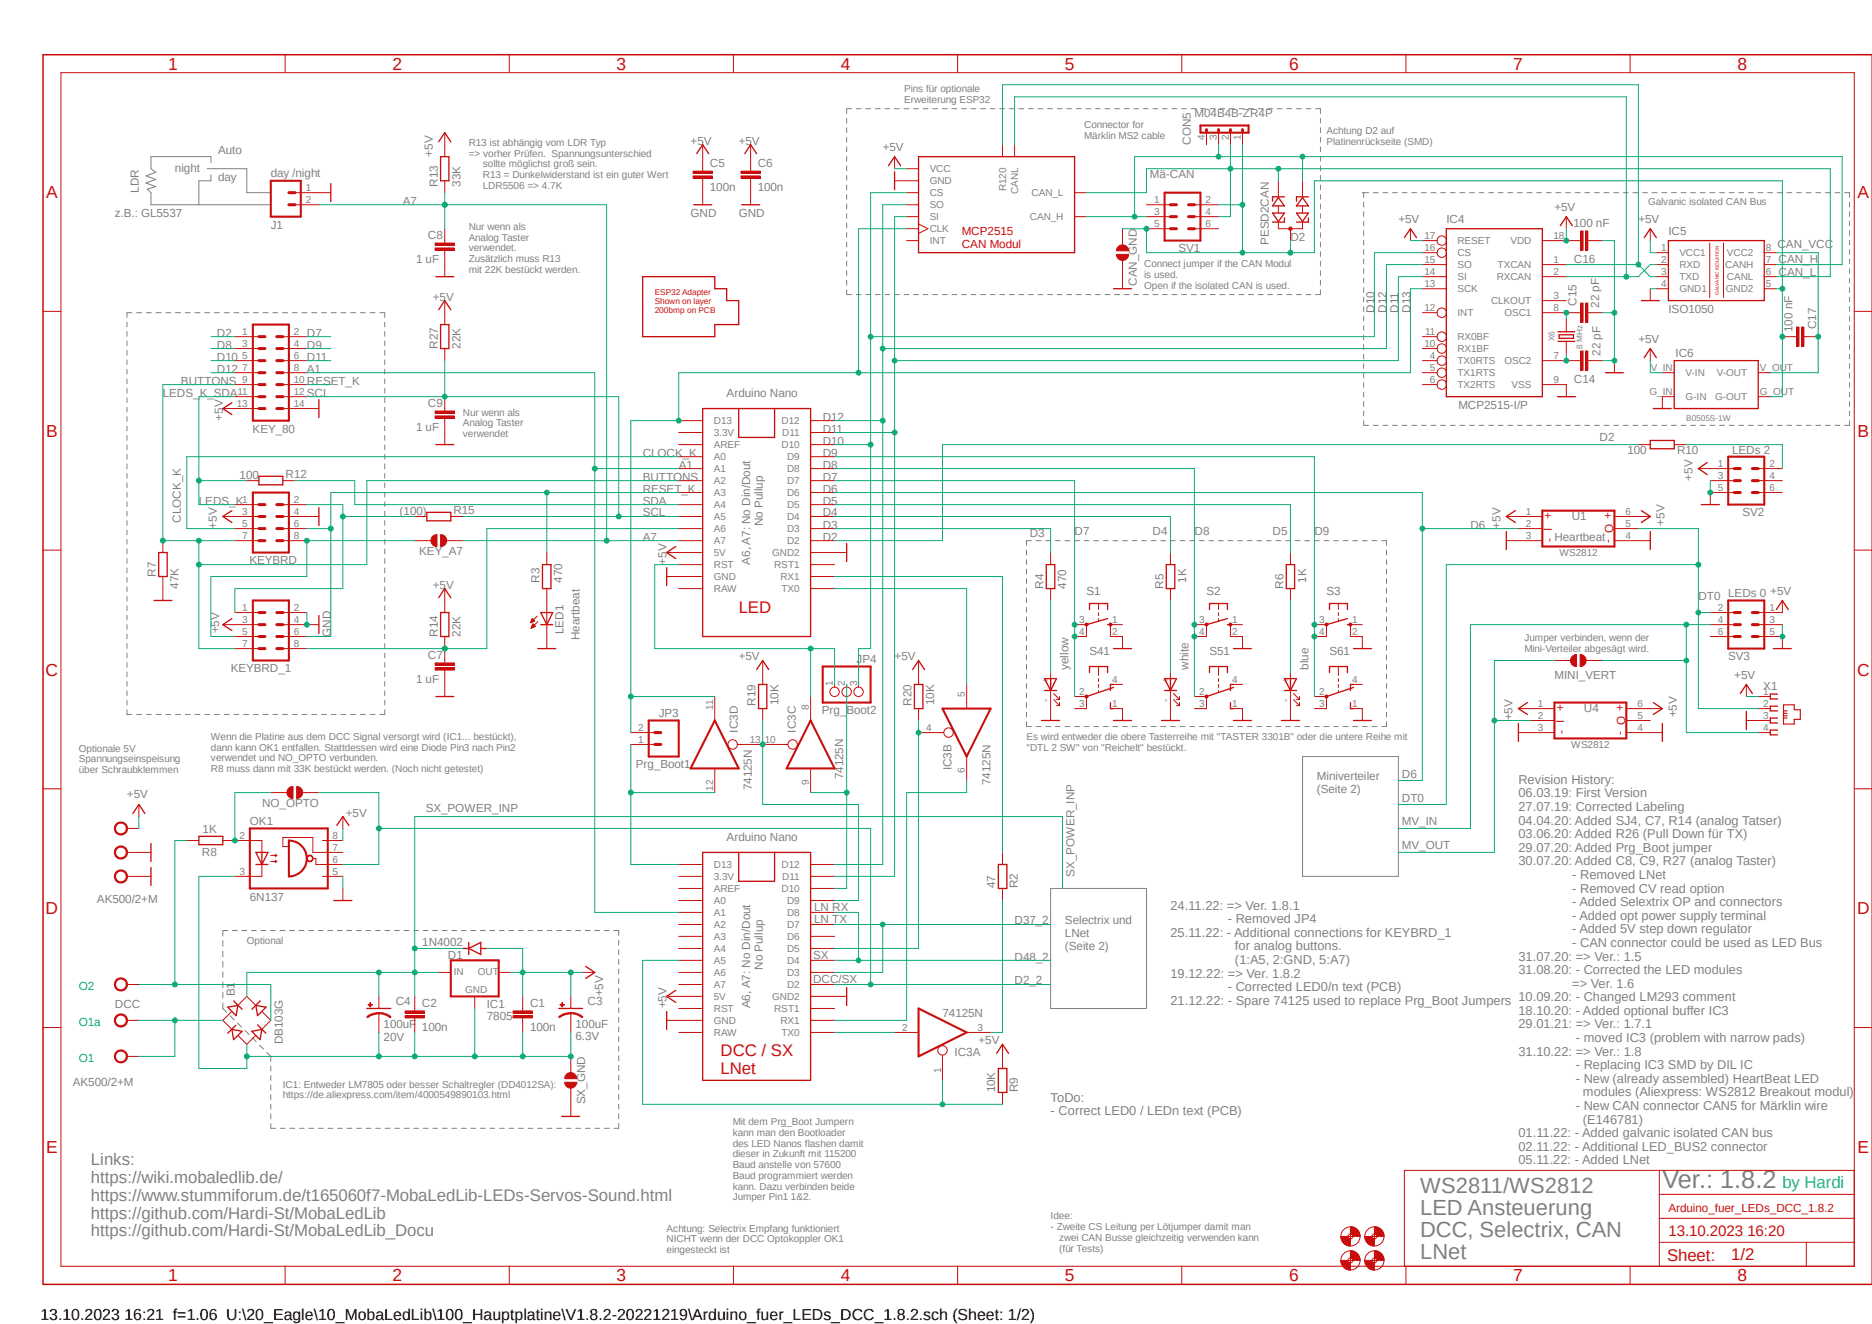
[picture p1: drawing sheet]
<svg xmlns="http://www.w3.org/2000/svg" width="420mm" height="297mm" viewBox="0 0 420 297" stroke-linecap="round" stroke-linejoin="round" font-family="sans-serif">
<defs><g id="words">
<text font-size="5.7" fill="#808080" x="373" y="266.6">Ver.: 1.8.2</text>
<g font-size="4.9" fill="#808080">
<text x="318.6" y="267.7">WS2811/WS2812</text>
<text x="318.6" y="272.6">LED Ansteuerung</text>
<text x="318.6" y="277.5">DCC, Selectrix, CAN</text>
<text x="318.6" y="282.4">LNet</text>
</g>
<g font-size="3.9" fill="#c90d0c">
<text x="37.8" y="15.7">1</text>
<text x="88.1" y="15.7">2</text>
<text x="138.3" y="15.7">3</text>
<text x="188.6" y="15.7">4</text>
<text x="238.9" y="15.7">5</text>
<text x="289.2" y="15.7">6</text>
<text x="339.5" y="15.7">7</text>
<text x="389.8" y="15.7">8</text>
<text x="10.4" y="44.5">A</text>
<text x="416.8" y="44.5">A</text>
<text x="10.4" y="98">B</text>
<text x="416.8" y="98">B</text>
<text x="10.2" y="151.6">C</text>
<text x="416.6" y="151.6">C</text>
<text x="10.2" y="205.1">D</text>
<text x="416.6" y="205.1">D</text>
<text x="10.4" y="258.7">E</text>
<text x="416.8" y="258.7">E</text>
<text x="37.8" y="287.4">1</text>
<text x="88.1" y="287.4">2</text>
<text x="138.3" y="287.4">3</text>
<text x="188.6" y="287.4">4</text>
<text x="238.9" y="287.4">5</text>
<text x="289.2" y="287.4">6</text>
<text x="339.5" y="287.4">7</text>
<text x="389.8" y="287.4">8</text>
</g>
<g font-size="3.8" fill="#c90d0c">
<text x="165.7" y="137.4">LED</text>
<text x="161.7" y="237">DCC / SX</text>
<text x="161.7" y="241">LNet</text>
<text x="374" y="282.9">Sheet:</text>
<text x="388.4" y="282.7">1/2</text>
</g>
<g font-size="3.8" fill="#808080">
<text x="20.4" y="261.3">Links:</text>
<text x="20.4" y="265.3">https://wiki.mobaledlib.de/</text>
<text x="20.4" y="269.3">https://www.stummiforum.de/t165060f7-MobaLedLib-LEDs-Servos-Sound.html</text>
<text x="20.4" y="273.3">https://github.com/Hardi-St/MobaLedLib</text>
<text x="20.4" y="277.4">https://github.com/Hardi-St/MobaLedLib_Docu</text>
</g>
<text font-size="3.8" fill="#0696d7" x="399.9" y="266.6">by Hardi</text>
<text font-size="3.6" x="9.1" y="296.2">13.10.2023 16:21 f=1.06 U:\20_Eagle\10_MobaLedLib\100_Hauptplatine\V1.8.2-20221219\Arduino_fuer_LEDs_DCC_1.8.2.sch (Sheet: 1/2)</text>
<text font-size="3.4" fill="#c90d0c" x="374.3" y="277.4">13.10.2023 16:20</text>
<g font-size="2.9" fill="#808080">
<text x="340.7" y="175.9">Revision History:</text>
<text x="340.7" y="178.9">06.03.19: First Version</text>
<text x="340.7" y="181.9">27.07.19: Corrected Labeling</text>
<text x="340.7" y="185">04.04.20: Added SJ4, C7, R14 (analog Tatser)</text>
<text x="340.7" y="188">03.06.20: Added R26 (Pull Down für TX)</text>
<text x="340.7" y="191.1">29.07.20: Added Prg_Boot jumper</text>
<text x="340.7" y="194.1">30.07.20: Added C8, C9, R27 (analog Taster)</text>
<text x="352.7" y="197.2">- Removed LNet</text>
<text x="352.7" y="200.2">- Removed CV read option</text>
<text x="352.7" y="203.3">- Added Selextrix OP and connectors</text>
<text x="262.6" y="204">24.11.22: =&gt; Ver. 1.8.1</text>
<text x="275.5" y="207.1">- Removed JP4</text>
<text x="352.7" y="206.3">- Added opt power supply terminal</text>
<text x="352.7" y="209.4">- Added 5V step down regulator</text>
<text x="262.6" y="210.1">25.11.22: - Additional connections for KEYBRD_1</text>
<text x="277.1" y="213.2">for analog buttons.</text>
<text x="340.7" y="215.5">31.07.20: =&gt; Ver.: 1.5</text>
<text x="352.7" y="212.4">- CAN connector could be used as LED Bus</text>
<text x="262.6" y="219.3">19.12.22: =&gt; Ver. 1.8.2</text>
<text x="277.1" y="216.2">(1:A5, 2:GND, 5:A7)</text>
<text x="340.7" y="218.5">31.08.20: - Corrected the LED modules</text>
<text x="352.7" y="221.6">=&gt; Ver. 1.6</text>
<text x="262.6" y="225.4">21.12.22: - Spare 74125 used to replace Prg_Boot Jumpers</text>
<text x="275.5" y="222.3">- Corrected LED0/n text (PCB)</text>
<text x="340.7" y="224.6">10.09.20: - Changed LM293 comment</text>
<text x="340.7" y="227.7">18.10.20: - Added optional buffer IC3</text>
<text x="340.7" y="230.7">29.01.21: =&gt; Ver.: 1.7.1</text>
<text x="353.5" y="233.8">- moved IC3 (problem with narrow pads)</text>
<text x="340.7" y="236.8">31.10.22: =&gt; Ver.: 1.8</text>
<text x="353.5" y="239.9">- Replacing IC3 SMD by DIL IC</text>
<text x="353.5" y="242.9">- New (already assembled) HeartBeat LED</text>
<text x="355.1" y="246">modules (Aliexpress: WS2812 Breakout modul)</text>
<text x="235.7" y="247.1">ToDo:</text>
<text x="235.7" y="250.1">- Correct LED0 / LEDn text (PCB)</text>
<text x="353.5" y="249">- New CAN connector CAN5 for Märklin wire</text>
<text x="340.7" y="255.1">01.11.22: - Added galvanic isolated CAN bus</text>
<text x="355.1" y="252.1">(E146781)</text>
<text x="340.7" y="258.1">02.11.22: - Additional LED_BUS2 connector</text>
<text x="340.7" y="261.2">05.11.22: - Added LNet</text>
</g>
<g font-size="2.6" fill="#808080">
<text x="268" y="26.2">M04B4B-ZR4P</text>
<text x="48.9" y="34.6">Auto</text>
<text x="97.1" y="35.1" transform="rotate(-90 97.1 35.1)">+5V</text>
<text x="154.9" y="32.5">+5V</text>
<text x="165.7" y="32.5">+5V</text>
<text x="198" y="33.8">+5V</text>
<text x="267.2" y="32.5" transform="rotate(-90 267.2 32.5)">CON5</text>
<text x="39.2" y="38.6">night</text>
<text x="48.9" y="40.6">day</text>
<text x="60.7" y="39.7">day /night</text>
<text x="98.2" y="41.9" transform="rotate(-90 98.2 41.9)">R13</text>
<text x="103.3" y="41.9" transform="rotate(-90 103.3 41.9)">33K</text>
<text x="159.3" y="37.4">C5</text>
<text x="170" y="37.4">C6</text>
<text x="258" y="40">Mä-CAN</text>
<text x="31.2" y="43.2" transform="rotate(-90 31.2 43.2)">LDR</text>
<text x="90.4" y="45.9">A7</text>
<text x="159.3" y="42.8">100n</text>
<text x="170" y="42.8">100n</text>
<text x="348.7" y="47.2">+5V</text>
<text x="25.8" y="48.6">z.B.: GL5537</text>
<text x="60.7" y="51.3">J1</text>
<text x="96" y="53.6">C8</text>
<text x="154.9" y="48.6">GND</text>
<text x="165.7" y="48.6">GND</text>
<text x="289.5" y="54">D2</text>
<text x="313.7" y="50">+5V</text>
<text x="324.5" y="50">IC4</text>
<text x="353" y="50.9">100 nF</text>
<text x="367.6" y="50">+5V</text>
<text x="374.3" y="52.7">IC5</text>
<text x="93.3" y="59">1 uF</text>
<text x="264.4" y="56.6">SV1</text>
<text x="284.6" y="54.9" transform="rotate(-90 284.6 54.9)">PESD2CAN</text>
<text x="353.1" y="58.9">C16</text>
<text x="398.8" y="55.6">CAN_VCC</text>
<text x="399" y="59.1">CAN_H</text>
<text x="255.1" y="64.1" transform="rotate(-90 255.1 64.1)">CAN_GND</text>
<text x="399" y="61.8">CAN_L</text>
<text x="97.1" y="67.4">+5V</text>
<text x="308.4" y="70.1" transform="rotate(-90 308.4 70.1)">D10</text>
<text x="311.1" y="70.1" transform="rotate(-90 311.1 70.1)">D12</text>
<text x="313.7" y="70.1" transform="rotate(-90 313.7 70.1)">D11</text>
<text x="316.4" y="70.1" transform="rotate(-90 316.4 70.1)">D13</text>
<text x="353.7" y="68.5" transform="rotate(-90 353.7 68.5)">C15</text>
<text x="358.8" y="69" transform="rotate(-90 358.8 69)">22 pF</text>
<text x="374.3" y="70.1">ISO1050</text>
<text x="48.6" y="75.5">D2</text>
<text x="68.8" y="75.5">D7</text>
<text x="367.6" y="76.9">+5V</text>
<text x="402.1" y="74.5" transform="rotate(-90 402.1 74.5)">100 nF</text>
<text x="407.5" y="73.8" transform="rotate(-90 407.5 73.8)">C17</text>
<text x="48.6" y="83.6">D12</text>
<text x="48.6" y="80.9">D10</text>
<text x="48.6" y="78.2">D8</text>
<text x="68.8" y="80.9">D11</text>
<text x="68.8" y="78.2">D9</text>
<text x="68.8" y="83.6">A1</text>
<text x="98.2" y="78.2" transform="rotate(-90 98.2 78.2)">R27</text>
<text x="103.3" y="78.2" transform="rotate(-90 103.3 78.2)">22K</text>
<text x="359.1" y="79.8" transform="rotate(-90 359.1 79.8)">22 pF</text>
<text x="375.9" y="80.1">IC6</text>
<text x="36.5" y="89">LEDS_K_SDA</text>
<text x="40.6" y="86.3">BUTTONS</text>
<text x="68.8" y="86.3">RESET_K</text>
<text x="68.8" y="89">SCL</text>
<text x="163" y="89">Arduino Nano</text>
<text x="353.1" y="85.8">C14</text>
<text x="50" y="94.4" transform="rotate(-90 50 94.4)">+5V</text>
<text x="96" y="91.3">C9</text>
<text x="184.6" y="94.4">D12</text>
<text x="327.2" y="91.7">MCP2515-I/P</text>
<text x="56.7" y="97">KEY_80</text>
<text x="93.3" y="96.6">1 uF</text>
<text x="184.6" y="97">D11</text>
<text x="184.6" y="99.7">D10</text>
<text x="358.9" y="98.9">D2</text>
<text x="365.1" y="101.9">100</text>
<text x="376.3" y="101.9">R10</text>
<text x="388.6" y="101.9">LEDs 2</text>
<text x="53.8" y="107.5">100</text>
<text x="64" y="107.2">R12</text>
<text x="144.2" y="102.4">CLOCK_K</text>
<text x="144.2" y="107.8">BUTTONS</text>
<text x="152.3" y="105.1">A1</text>
<text x="184.6" y="102.4">D9</text>
<text x="184.6" y="105.1">D8</text>
<text x="184.6" y="107.8">D7</text>
<text x="379.7" y="107.8" transform="rotate(-90 379.7 107.8)">+5V</text>
<text x="44.6" y="113.2">LEDS_K</text>
<text x="144.2" y="110.5">RESET_K</text>
<text x="144.2" y="113.2">SDA</text>
<text x="184.6" y="110.5">D6</text>
<text x="184.6" y="113.2">D5</text>
<text x="40.6" y="117.2" transform="rotate(-90 40.6 117.2)">CLOCK_K</text>
<text x="48.6" y="118.6" transform="rotate(-90 48.6 118.6)">+5V</text>
<text x="89.7" y="115.6">(100)</text>
<text x="101.7" y="115.3">R15</text>
<text x="144.2" y="115.9">SCL</text>
<text x="171.1" y="118" transform="rotate(-90 171.1 118)">No Pullup</text>
<text x="184.6" y="115.9">D4</text>
<text x="184.6" y="118.6">D3</text>
<text x="241.1" y="119.9">D7</text>
<text x="258.6" y="119.9">D4</text>
<text x="268" y="119.9">D8</text>
<text x="285.5" y="119.9">D5</text>
<text x="294.9" y="119.9">D9</text>
<text x="329.9" y="118.6">D6</text>
<text x="336.6" y="118.6" transform="rotate(-90 336.6 118.6)">+5V</text>
<text x="352.6" y="116.7">U1</text>
<text x="373.5" y="117.9" transform="rotate(-90 373.5 117.9)">+5V</text>
<text x="390.9" y="115.9">SV2</text>
<text x="94.1" y="124.5">KEY_A7</text>
<text x="144.2" y="121.3">A7</text>
<text x="184.6" y="121.3">D2</text>
<text x="231" y="120.4">D3</text>
<text x="348.7" y="121.3">Heartbeat</text>
<text x="35" y="129.3" transform="rotate(-90 35 129.3)">R7</text>
<text x="56" y="126.6">KEYBRD</text>
<text x="121.1" y="130.7" transform="rotate(-90 121.1 130.7)">R3</text>
<text x="126.2" y="130.7" transform="rotate(-90 126.2 130.7)">470</text>
<text x="149.6" y="126.7" transform="rotate(-90 149.6 126.7)">+5V</text>
<text x="168.3" y="126.7" transform="rotate(-90 168.3 126.7)">A6, A7: No Din/Dout</text>
<text x="266.1" y="130.7" transform="rotate(-90 266.1 130.7)">1K</text>
<text x="293" y="130.7" transform="rotate(-90 293 130.7)">1K</text>
<text x="40" y="132" transform="rotate(-90 40 132)">47K</text>
<text x="97.1" y="132">+5V</text>
<text x="234.1" y="132" transform="rotate(-90 234.1 132)">R4</text>
<text x="239.2" y="132" transform="rotate(-90 239.2 132)">470</text>
<text x="243.8" y="133.4">S1</text>
<text x="261" y="132" transform="rotate(-90 261 132)">R5</text>
<text x="270.7" y="133.4">S2</text>
<text x="287.9" y="132" transform="rotate(-90 287.9 132)">R6</text>
<text x="297.6" y="133.4">S3</text>
<text x="381" y="134.7">DT0</text>
<text x="387.7" y="133.9">LEDs 0 +5V</text>
<text x="49.2" y="142.1" transform="rotate(-90 49.2 142.1)">+5V</text>
<text x="74.2" y="142.8" transform="rotate(-90 74.2 142.8)">GND</text>
<text x="98.2" y="142.8" transform="rotate(-90 98.2 142.8)">R14</text>
<text x="103.3" y="142.8" transform="rotate(-90 103.3 142.8)">22K</text>
<text x="126.4" y="142.2" transform="rotate(-90 126.4 142.2)">LED1</text>
<text x="130" y="143.6" transform="rotate(-90 130 143.6)">Heartbeat</text>
<text x="96" y="147.8">C7</text>
<text x="165.7" y="148.2">+5V</text>
<text x="192.2" y="148.8">JP4</text>
<text x="200.7" y="148.2">+5V</text>
<text x="244.4" y="146.9">S41</text>
<text x="271.4" y="146.9">S51</text>
<text x="298.3" y="146.9">S61</text>
<text x="387.7" y="148.2">SV3</text>
<text x="51.8" y="150.8">KEYBRD_1</text>
<text x="93.3" y="153.2">1 uF</text>
<text x="239.7" y="150.2" transform="rotate(-90 239.7 150.2)">yellow</text>
<text x="266.7" y="150.2" transform="rotate(-90 266.7 150.2)">white</text>
<text x="293.5" y="150.2" transform="rotate(-90 293.5 150.2)">blue</text>
<text x="348.7" y="152.2">MINI_VERT</text>
<text x="389.1" y="152.2">+5V</text>
<text x="395.6" y="154.9">X1</text>
<text x="147.8" y="160.8">JP3</text>
<text x="169.5" y="158.3" transform="rotate(-90 169.5 158.3)">R19</text>
<text x="174.6" y="158.2" transform="rotate(-90 174.6 158.2)">10K</text>
<text x="184.4" y="160.3">Prg_Boot2</text>
<text x="204.5" y="158.3" transform="rotate(-90 204.5 158.3)">R20</text>
<text x="209.6" y="158.2" transform="rotate(-90 209.6 158.2)">10K</text>
<text x="339.3" y="161.6" transform="rotate(-90 339.3 161.6)">+5V</text>
<text x="355.3" y="159.7">U4</text>
<text x="376.2" y="160.9" transform="rotate(-90 376.2 160.9)">+5V</text>
<text x="165.6" y="164.3" transform="rotate(-90 165.6 164.3)">IC3D</text>
<text x="178.5" y="164.3" transform="rotate(-90 178.5 164.3)">IC3C</text>
<text x="142.7" y="172.4">Prg_Boot1</text>
<text x="213.5" y="172.8" transform="rotate(-90 213.5 172.8)">IC3B</text>
<text x="28.5" y="179.1">+5V</text>
<text x="168.7" y="177.2" transform="rotate(-90 168.7 177.2)">74125N</text>
<text x="189.1" y="174.8" transform="rotate(-90 189.1 174.8)">74125N</text>
<text x="222.2" y="176.1" transform="rotate(-90 222.2 176.1)">74125N</text>
<text x="295.4" y="175">Miniverteiler</text>
<text x="295.4" y="177.9">(Seite 2)</text>
<text x="314.5" y="174.5">D6</text>
<text x="314.5" y="179.9">DT0</text>
<text x="56" y="185.2">OK1</text>
<text x="58.8" y="181">NO_OPTO</text>
<text x="77.6" y="183.2">+5V</text>
<text x="95.5" y="182.1">SX_POWER_INP</text>
<text x="314.5" y="185">MV_IN</text>
<text x="45.3" y="192">R8</text>
<text x="45.5" y="186.9">1K</text>
<text x="163" y="188.6">Arduino Nano</text>
<text x="314.5" y="190.4">MV_OUT</text>
<text x="241.1" y="196.6" transform="rotate(-90 241.1 196.6)">SX_POWER_INP</text>
<text x="21.8" y="202.6">AK500/2+M</text>
<text x="56" y="202">6N137</text>
<text x="223.3" y="199.3" transform="rotate(-90 223.3 199.3)">47</text>
<text x="228.4" y="199.3" transform="rotate(-90 228.4 199.3)">R2</text>
<text x="182.7" y="204.4">LN RX</text>
<text x="182.7" y="207.1">LN TX</text>
<text x="227.6" y="207.4">D37_2</text>
<text x="238.9" y="207.3">Selectrix und</text>
<text x="94.7" y="212.2">1N4002</text>
<text x="100.5" y="215.1">D1</text>
<text x="182.4" y="215.2">SX</text>
<text x="227.6" y="215.5">D48_2</text>
<text x="238.9" y="210.2">LNet</text>
<text x="238.9" y="213">(Seite 2)</text>
<text x="171.1" y="217.6" transform="rotate(-90 171.1 217.6)">No Pullup</text>
<text x="182.4" y="220.6">DCC/SX</text>
<text x="227.6" y="220.8">D2_2</text>
<text x="25.8" y="226.2">DCC</text>
<text x="52.7" y="223.5" transform="rotate(-90 52.7 223.5)">B1</text>
<text x="88.8" y="225.5">C4</text>
<text x="94.7" y="225.8">C2</text>
<text x="109.2" y="226.2">IC1</text>
<text x="118.9" y="225.8">C1</text>
<text x="131.8" y="225.5">C3</text>
<text x="135.3" y="223.5" transform="rotate(-90 135.3 223.5)">+5V</text>
<text x="149.6" y="226.2" transform="rotate(-90 149.6 226.2)">+5V</text>
<text x="168.3" y="226.2" transform="rotate(-90 168.3 226.2)">A6, A7: No Din/Dout</text>
<text x="86.1" y="230.7">100uF</text>
<text x="86.1" y="233.5">20V</text>
<text x="94.7" y="231.2">100n</text>
<text x="109.2" y="228.9">7805</text>
<text x="118.9" y="231.2">100n</text>
<text x="129.1" y="230.7">100uF</text>
<text x="129.1" y="233.2">6.3V</text>
<text x="211.5" y="228.1">74125N</text>
<text x="63.5" y="234.3" transform="rotate(-90 63.5 234.3)">DB103G</text>
<text x="214.2" y="236.8">IC3A</text>
<text x="219.5" y="234.3">+5V</text>
<text x="16.3" y="243.6">AK500/2+M</text>
<text x="223.3" y="245.1" transform="rotate(-90 223.3 245.1)">10K</text>
<text x="228.4" y="245.1" transform="rotate(-90 228.4 245.1)">R9</text>
<text x="131.3" y="247.7" transform="rotate(-90 131.3 247.7)">SX_GND</text>
</g>
<g font-size="2.6" fill="#c90d0c">
<text x="215.8" y="52.8">MCP2515</text>
<text x="215.8" y="55.6">CAN Modul</text>
<text x="348.2" y="116.4" transform="rotate(-90 348.2 116.4)">+</text>
<text x="348.4" y="121.5" transform="rotate(-90 348.4 121.5)">- I</text>
<text x="361.6" y="121.8" transform="rotate(-90 361.6 121.8)">- O +</text>
<text x="350.9" y="159.5" transform="rotate(-90 350.9 159.5)">+</text>
<text x="351.2" y="164.6" transform="rotate(-90 351.2 164.6)">- I</text>
<text x="364.3" y="164.8" transform="rotate(-90 364.3 164.8)">- O +</text>
<text x="374.3" y="271.9">Arduino_fuer_LEDs_DCC_1.8.2</text>
</g>
<g font-size="2.6" fill="#0dab76">
<text x="17.7" y="222.2">O2</text>
<text x="17.7" y="230.2">O1a</text>
<text x="17.7" y="238.3">O1</text>
</g>
<g font-size="2.2" fill="#808080">
<text x="202.9" y="20.6">Pins für optionale</text>
<text x="202.9" y="23">Erweiterung ESP32</text>
<text x="243.2" y="28.7">Connector for</text>
<text x="105.2" y="32.7">R13 ist abhängig vom LDR Typ</text>
<text x="105.2" y="35.1">=&gt; vorher Prüfen. Spannungsunterschied</text>
<text x="243.2" y="31.1">Märklin MS2 cable</text>
<text x="270.3" y="31.4" transform="rotate(-90 270.3 31.4)">4</text>
<text x="273" y="31.4" transform="rotate(-90 273 31.4)">3</text>
<text x="275.7" y="31.4" transform="rotate(-90 275.7 31.4)">2</text>
<text x="278.4" y="31.4" transform="rotate(-90 278.4 31.4)">1</text>
<text x="297.6" y="30.1">Achtung D2 auf</text>
<text x="297.6" y="32.5">Platinenrückseite (SMD)</text>
<text x="108.3" y="37.5">sollte möglichst groß sein.</text>
<text x="108.3" y="40">R13 = Dunkelwiderstand ist ein guter Wert</text>
<text x="208.6" y="41.4">GND</text>
<text x="208.6" y="38.7">VCC</text>
<text x="68.6" y="42.8">1</text>
<text x="68.6" y="45.6">2</text>
<text x="108.3" y="42.4">LDR5506 =&gt; 4.7K</text>
<text x="208.6" y="44">CS</text>
<text x="208.6" y="46.7">SO</text>
<text x="225.7" y="42.9" transform="rotate(-90 225.7 42.9)">R120</text>
<text x="228.4" y="43.6" transform="rotate(-90 228.4 43.6)">CANL</text>
<text x="231.4" y="44">CAN_L</text>
<text x="258.9" y="45.6">1</text>
<text x="270.5" y="45.6">2</text>
<text x="369.7" y="45.9">Galvanic isolated CAN Bus</text>
<text x="105.2" y="51.6">Nur wenn als</text>
<text x="105.2" y="54">Analog Taster</text>
<text x="208.6" y="52.1">CLK</text>
<text x="208.6" y="49.4">SI</text>
<text x="231.1" y="49.4">CAN_H</text>
<text x="258.9" y="48.2">3</text>
<text x="258.9" y="50.9">5</text>
<text x="270.5" y="48.2">4</text>
<text x="270.5" y="50.9">6</text>
<text x="319.6" y="53.6">17</text>
<text x="348.5" y="53.6">18</text>
<text x="105.2" y="56.4">verwendet.</text>
<text x="105.2" y="58.8">Zusätzlich muss R13</text>
<text x="208.6" y="54.8">INT</text>
<text x="256.7" y="59.9">Connect jumper if the CAN Modul</text>
<text x="319.6" y="56.3">16</text>
<text x="319.6" y="59">15</text>
<text x="327" y="57.5">CS</text>
<text x="327" y="54.8">RESET</text>
<text x="338.9" y="54.8">VDD</text>
<text x="348.5" y="59">1</text>
<text x="372.7" y="59">2</text>
<text x="372.7" y="56.3">1</text>
<text x="376.8" y="57.5">VCC1</text>
<text x="387.4" y="57.5">VCC2</text>
<text x="396.2" y="59">7</text>
<text x="396.2" y="56.3">8</text>
<text x="105.2" y="61.2">mit 22K bestückt werden.</text>
<text x="256.7" y="62.4">is used.</text>
<text x="256.7" y="64.8">Open if the isolated CAN is used.</text>
<text x="319.6" y="64.4">13</text>
<text x="319.6" y="61.7">14</text>
<text x="327" y="65.6">SCK</text>
<text x="327" y="62.9">SI</text>
<text x="327" y="60.2">SO</text>
<text x="335.8" y="62.9">RXCAN</text>
<text x="336" y="60.2">TXCAN</text>
<text x="348.5" y="61.7">2</text>
<text x="372.7" y="64.4">4</text>
<text x="372.7" y="61.7">3</text>
<text x="376.8" y="65.6">GND1</text>
<text x="376.8" y="60.2">RXD</text>
<text x="376.8" y="62.9">TXD</text>
<text x="387.1" y="60.2">CANH</text>
<text x="387.2" y="65.6">GND2</text>
<text x="387.4" y="62.9">CANL</text>
<text x="396.2" y="61.7">6</text>
<text x="396.2" y="64.4">5</text>
<text x="319.6" y="69.8">12</text>
<text x="327" y="71">INT</text>
<text x="334.5" y="68.2">CLKOUT</text>
<text x="337.5" y="71">OSC1</text>
<text x="348.5" y="67.1">3</text>
<text x="348.5" y="69.8">8</text>
<text x="54.4" y="75.1">1</text>
<text x="54.4" y="77.9">3</text>
<text x="65.9" y="75.1">2</text>
<text x="65.9" y="77.9">4</text>
<text x="319.6" y="77.9">10</text>
<text x="319.7" y="75.1">11</text>
<text x="327" y="76.3">RX0BF</text>
<text x="54.4" y="80.5">5</text>
<text x="54.4" y="83.2">7</text>
<text x="65.9" y="80.5">6</text>
<text x="65.9" y="83.2">8</text>
<text x="320.8" y="80.5">4</text>
<text x="320.8" y="83.2">5</text>
<text x="327" y="79">RX1BF</text>
<text x="327" y="81.7">TX0RTS</text>
<text x="337.5" y="81.7">OSC2</text>
<text x="348.5" y="80.5">7</text>
<text x="370.3" y="83.2">V_IN</text>
<text x="394.8" y="83.2">V_OUT</text>
<text x="53.3" y="88.6">11</text>
<text x="54.4" y="85.9">9</text>
<text x="65.9" y="88.6">12</text>
<text x="65.9" y="85.9">10</text>
<text x="320.8" y="85.9">6</text>
<text x="327" y="84.4">TX1RTS</text>
<text x="327" y="87.1">TX2RTS</text>
<text x="339.1" y="87.1">VSS</text>
<text x="348.5" y="85.9">9</text>
<text x="370.1" y="88.6">G_IN</text>
<text x="378.1" y="89.8">G-IN</text>
<text x="378.1" y="84.4">V-IN</text>
<text x="384.8" y="89.8">G-OUT</text>
<text x="385.1" y="84.4">V-OUT</text>
<text x="394.8" y="88.6">G_OUT</text>
<text x="53.1" y="91.3">13</text>
<text x="65.9" y="91.3">14</text>
<text x="103.8" y="93.3">Nur wenn als</text>
<text x="103.8" y="95.7">Analog Taster</text>
<text x="160.1" y="95.2">D13</text>
<text x="175.3" y="95.2">D12</text>
<text x="103.8" y="98.1">verwendet</text>
<text x="160.1" y="97.9">3.3V</text>
<text x="160.1" y="100.5">AREF</text>
<text x="175.3" y="100.5">D10</text>
<text x="175.5" y="97.8">D11</text>
<text x="160.1" y="103.3">A0</text>
<text x="160.1" y="105.9">A1</text>
<text x="176.6" y="105.9">D8</text>
<text x="176.6" y="103.3">D9</text>
<text x="385.4" y="104.7">1</text>
<text x="385.4" y="107.4">3</text>
<text x="397" y="104.7">2</text>
<text x="397" y="107.4">4</text>
<text x="54.4" y="112.8">1</text>
<text x="65.9" y="112.8">2</text>
<text x="160.1" y="108.6">A2</text>
<text x="160.1" y="111.3">A3</text>
<text x="176.6" y="111.3">D6</text>
<text x="176.6" y="108.6">D7</text>
<text x="385.4" y="110.1">5</text>
<text x="397" y="110.1">6</text>
<text x="54.4" y="115.5">3</text>
<text x="54.4" y="118.2">5</text>
<text x="65.9" y="115.5">4</text>
<text x="65.9" y="118.2">6</text>
<text x="160.1" y="114">A4</text>
<text x="160.1" y="116.7">A5</text>
<text x="160.1" y="119.4">A6</text>
<text x="176.6" y="119.4">D3</text>
<text x="176.6" y="116.7">D4</text>
<text x="176.6" y="114">D5</text>
<text x="342.4" y="118.2">2</text>
<text x="342.4" y="115.5">1</text>
<text x="364.7" y="118.2">5</text>
<text x="364.7" y="115.5">6</text>
<text x="54.4" y="120.9">7</text>
<text x="65.9" y="120.9">8</text>
<text x="160.1" y="124.8">5V</text>
<text x="160.1" y="122.1">A7</text>
<text x="173.2" y="124.8">GND2</text>
<text x="176.6" y="122.1">D2</text>
<text x="342.4" y="120.9">3</text>
<text x="349.8" y="124.8">WS2812</text>
<text x="364.7" y="120.9">4</text>
<text x="160.1" y="130.1">GND</text>
<text x="160.1" y="127.5">RST</text>
<text x="173.7" y="127.5">RST1</text>
<text x="175.1" y="130.1">RX1</text>
<text x="54.4" y="137">1</text>
<text x="65.9" y="137">2</text>
<text x="160.1" y="132.8">RAW</text>
<text x="175.3" y="132.8">TX0</text>
<text x="385.4" y="137">2</text>
<text x="397" y="137">1</text>
<text x="54.4" y="139.7">3</text>
<text x="54.4" y="142.4">5</text>
<text x="65.9" y="139.7">4</text>
<text x="65.9" y="142.4">6</text>
<text x="242.1" y="139.7">3</text>
<text x="242.1" y="142.4">4</text>
<text x="249.5" y="139.7">1</text>
<text x="249.5" y="142.4">2</text>
<text x="269.1" y="139.7">3</text>
<text x="269.1" y="142.4">4</text>
<text x="276.4" y="139.7">1</text>
<text x="276.4" y="142.4">2</text>
<text x="296" y="139.7">3</text>
<text x="296" y="142.4">4</text>
<text x="303.4" y="139.7">1</text>
<text x="303.4" y="142.4">2</text>
<text x="342" y="143.8">Jumper verbinden, wenn der</text>
<text x="385.4" y="139.7">4</text>
<text x="385.4" y="142.4">6</text>
<text x="397" y="139.7">3</text>
<text x="397" y="142.4">5</text>
<text x="54.4" y="145.1">7</text>
<text x="65.9" y="145.1">8</text>
<text x="342" y="146.3">Mini-Verteiler abgesägt wird.</text>
<text x="186.9" y="153.8" transform="rotate(-90 186.9 153.8)">1</text>
<text x="189.6" y="153.8" transform="rotate(-90 189.6 153.8)">2</text>
<text x="192.3" y="153.8" transform="rotate(-90 192.3 153.8)">3</text>
<text x="235.3" y="153.2" transform="rotate(-90 235.3 153.2)">+</text>
<text x="242.1" y="155.9">2</text>
<text x="249.5" y="153.2">4</text>
<text x="262.2" y="153.2" transform="rotate(-90 262.2 153.2)">+</text>
<text x="269.1" y="155.9">2</text>
<text x="276.4" y="153.2">4</text>
<text x="289.1" y="153.2" transform="rotate(-90 289.1 153.2)">+</text>
<text x="296" y="155.9">2</text>
<text x="303.4" y="153.2">4</text>
<text x="395.6" y="155.9">1</text>
<text x="160" y="159.2" transform="rotate(-90 160 159.2)">11</text>
<text x="181.5" y="159.2" transform="rotate(-90 181.5 159.2)">8</text>
<text x="216.5" y="156.5" transform="rotate(-90 216.5 156.5)">5</text>
<text x="235.3" y="157.4" transform="rotate(-90 235.3 157.4)">-</text>
<text x="242.1" y="158.6">3</text>
<text x="249.5" y="158.6">1</text>
<text x="262.2" y="157.4" transform="rotate(-90 262.2 157.4)">-</text>
<text x="269.1" y="158.6">3</text>
<text x="276.4" y="158.6">1</text>
<text x="289.1" y="157.4" transform="rotate(-90 289.1 157.4)">-</text>
<text x="296" y="158.6">3</text>
<text x="303.4" y="158.6">1</text>
<text x="345" y="161.2">2</text>
<text x="345" y="158.6">1</text>
<text x="367.4" y="161.2">5</text>
<text x="367.4" y="158.6">6</text>
<text x="395.6" y="158.6">2</text>
<text x="395.6" y="161.2">3</text>
<text x="47.3" y="165.9">Wenn die Platine aus dem DCC Signal versorgt wird (IC1... bestückt),</text>
<text x="143.2" y="166.6">1</text>
<text x="143.2" y="164">2</text>
<text x="168.2" y="166.6">13</text>
<text x="171.6" y="166.6">10</text>
<text x="207.8" y="164">4</text>
<text x="230.3" y="165.9">Es wird entweder die obere Tasterreihe mit &quot;TASTER 3301B&quot; oder die untere Reihe mit</text>
<text x="345" y="164">3</text>
<text x="352.5" y="167.8">WS2812</text>
<text x="367.4" y="164">4</text>
<text x="395.6" y="164">4</text>
<text x="17.7" y="168.6">Optionale 5V</text>
<text x="17.7" y="171">Spannungseinspeisung</text>
<text x="17.7" y="173.4">über Schraubklemmen</text>
<text x="47.3" y="168.4">dann kann OK1 entfallen. Stattdessen wird eine Diode Pin3 nach Pin2</text>
<text x="47.3" y="170.8">verwendet und NO_OPTO verbunden.</text>
<text x="47.3" y="173.2">R8 muss dann mit 33K bestückt werden. (Noch nicht getestet)</text>
<text x="216.5" y="173.4" transform="rotate(-90 216.5 173.4)">6</text>
<text x="230.3" y="168.4">&quot;DTL 2 SW&quot; von &quot;Reichelt&quot; bestückt.</text>
<text x="160" y="177.3" transform="rotate(-90 160 177.3)">12</text>
<text x="181.5" y="176.1" transform="rotate(-90 181.5 176.1)">9</text>
<text x="53.8" y="188.2">2</text>
<text x="74.6" y="188.2">8</text>
<text x="74.6" y="190.8">7</text>
<text x="53.8" y="196.3">3</text>
<text x="74.6" y="196.3">5</text>
<text x="74.6" y="193.5">6</text>
<text x="160.1" y="197.4">3.3V</text>
<text x="160.1" y="194.7">D13</text>
<text x="175.3" y="194.7">D12</text>
<text x="175.5" y="197.4">D11</text>
<text x="160.1" y="202.8">A0</text>
<text x="160.1" y="200.1">AREF</text>
<text x="175.3" y="200.1">D10</text>
<text x="176.6" y="202.8">D9</text>
<text x="160.1" y="205.5">A1</text>
<text x="160.1" y="208.2">A2</text>
<text x="176.6" y="208.2">D7</text>
<text x="176.6" y="205.5">D8</text>
<text x="55.4" y="211.7">Optional</text>
<text x="160.1" y="210.9">A3</text>
<text x="160.1" y="213.6">A4</text>
<text x="176.6" y="213.6">D5</text>
<text x="176.6" y="210.9">D6</text>
<text x="101.8" y="218.8">IN</text>
<text x="107.2" y="218.8">OUT</text>
<text x="160.1" y="216.3">A5</text>
<text x="160.1" y="218.9">A6</text>
<text x="160.1" y="221.7">A7</text>
<text x="176.6" y="221.7">D2</text>
<text x="176.6" y="218.9">D3</text>
<text x="176.6" y="216.2">D4</text>
<text x="104.4" y="222.7">GND</text>
<text x="160.1" y="224.3">5V</text>
<text x="160.1" y="227">RST</text>
<text x="173.2" y="224.3">GND2</text>
<text x="173.7" y="227">RST1</text>
<text x="160.1" y="229.7">GND</text>
<text x="160.1" y="232.4">RAW</text>
<text x="175.1" y="229.7">RX1</text>
<text x="175.3" y="232.4">TX0</text>
<text x="202.4" y="231.2">2</text>
<text x="219.3" y="231.2">3</text>
<text x="63.5" y="244">IC1: Entweder LM7805 oder besser Schaltregler (DD4012SA):</text>
<text x="211.1" y="240.7" transform="rotate(-90 211.1 240.7)">1</text>
<text x="63.5" y="246.4">https://de.aliexpress.com/item/4000549890103.html</text>
<text x="164.4" y="252.4">Mit dem Prg_Boot Jumpern</text>
<text x="164.4" y="254.8">kann man den Bootloader</text>
<text x="164.4" y="257.2">des LED Nanos flashen damit</text>
<text x="164.4" y="259.6">dieser in Zukunft mit 115200</text>
<text x="164.4" y="262">Baud anstelle von 57600</text>
<text x="164.4" y="264.5">Baud programmiert werden</text>
<text x="164.4" y="266.9">kann. Dazu verbinden beide</text>
<text x="164.4" y="269.3">Jumper Pin1 1&amp;2.</text>
<text x="235.7" y="273.6">Idee:</text>
<text x="235.7" y="276">- Zweite CS Leitung per Lötjumper damit man</text>
<text x="149.6" y="276.3">Achtung: Selectrix Empfang funktioniert</text>
<text x="149.6" y="278.7">NICHT wenn der DCC Optokoppler OK1</text>
<text x="149.6" y="281.1">eingesteckt ist</text>
<text x="237.6" y="278.4">zwei CAN Busse gleichzeitig verwenden kann</text>
<text x="237.6" y="280.8">(für Tests)</text>
</g>
<g font-size="1.9" fill="#c90d0c">
<text x="146.9" y="66.1">ESP32 Adapter</text>
<text x="146.9" y="68.1">Shown on layer</text>
<text x="146.9" y="70.1">200bmp on PCB</text>
</g>
<g font-size="1.9" fill="#808080">
<text x="348.7" y="76.6" transform="rotate(-90 348.7 76.6)">X6</text>
<text x="355" y="78.2" transform="rotate(-90 355 78.2)">8 MHz</text>
<text x="378.3" y="94.4">B0505S-1W</text>
</g>
<text font-size="1.1" fill="#c90d0c" x="385.6" y="66.1" transform="rotate(-90 385.6 66.1)">GALVANIC ISOLATION</text>
</g></defs>
<path d="M9.1 11.9l410.9 276.6M420 12.2l-410.9 276.5" fill="none" stroke="#fff" stroke-width=".22"/>
<g fill="none" stroke="#808080" stroke-width=".22">
<path d="M46.5 37.8h8.9v5.4h5.3M47.3 36.5v-1.4h-13.4v2.7l1 .9-2.1 .8 2.1 .8-2.1 .8 2.1 .8-1.8 .5 .8 .8v2.7h26.8M47.3 39.2v1.4h-2.7v5.3M189.9 26.5v1.1M189.9 28.7v1.1M189.9 30.8v1.1M189.9 32.9v1.1M189.9 35.1v1.1M189.9 37.2v1.1M189.9 39.4v1M191.1 24.4h-1.2v1.1M192.1 24.4h1.1"/>
<path d="M194.2 24.4h1.1M196.4 24.4h1.1M198.5 24.4h1.1M200.7 24.4h1.1M202.8 24.4h1.1M205 24.4h1.1M207.1 24.4h1.1M209.3 24.4h1.1M211.4 24.4h1.1M213.6 24.4h1.1M215.7 24.4h1.1M217.8 24.4h1.1"/>
<path d="M220 24.4h1.1M222.2 24.4h1M224.3 24.4h1.1M226.4 24.4h1.1M228.6 24.4h1.1M230.8 24.4h1M232.9 24.4h1.1M235 24.4h1.1M237.2 24.4h1.1M239.4 24.4h1M241.5 24.4h1.1M243.6 24.4h1.1"/>
<path d="M245.8 24.4h1M247.9 24.4h1.1M250.1 24.4h1.1M252.2 24.4h1.1M254.4 24.4h1M256.5 24.4h1.1M258.7 24.4h1.1M260.8 24.4h1.1M262.9 24.4h1.1M265.1 24.4h1.1M267.3 24.4h1.1M269.4 24.4h1.1"/>
<path d="M271.5 24.4h1.1M273.7 24.4h1.1M275.8 24.4h1.1M278 24.4h1.1M280.1 24.4h1.1M282.3 24.4h1.1M284.4 24.4h1.1M286.6 24.4h1.1M288.7 24.4h1.1M290.9 24.4h1.1M293 24.4h1.1M295.1 24.4h1.1v1.1"/>
<path d="M296.2 26.5v1.1M296.2 28.7v1.1M296.2 30.8v1.1M296.2 32.9v1.1M296.2 35.1v1.1M296.2 37.2v1.1M296.2 39.4v1M189.9 41.5v1.1M189.9 43.6v1.1M189.9 45.8v1.1M189.9 47.9v1.1M189.9 50v1.1"/>
<path d="M189.9 52.2v1.1M189.9 54.3v1.1M189.9 56.5v1M189.9 58.6v1.1M296.2 41.5v1.1M296.2 43.6v1.1M296.2 45.8v1.1M296.2 47.9v1.1M296.2 50v1.1M296.2 52.2v1.1M296.2 54.3v1.1M296.2 56.5v1"/>
<path d="M296.2 58.6v1.1M305.6 43.2h1.4M305.9 43.2v1.1M305.9 45.3v1.1M305.9 47.5v1.1M305.9 49.6v1.1M305.9 51.7v1.1M305.9 53.9v1M305.9 56v1.1M305.9 58.1v1.1M308.1 43.2h1.1M310.3 43.2h1.1"/>
<path d="M312.4 43.2h1.1M314.6 43.2h1.1M316.7 43.2h1.1M318.9 43.2h1.1M321.1 43.2h1.1M323.2 43.2h1.1M325.4 43.2h1.1M327.5 43.2h1.1M329.7 43.2h1.1M331.9 43.2h1M334 43.2h1.1M336.1 43.2h1.1"/>
<path d="M338.3 43.2h1.1M340.4 43.2h1.1M342.6 43.2h1.1M344.8 43.2h1.1M346.9 43.2h1.1M349.1 43.2h1.1M351.2 43.2h1.1M353.4 43.2h1.1M355.6 43.2h1.1M357.7 43.2h1.1M359.9 43.2h1.1M362 43.2h1.1"/>
<path d="M364.2 43.2h1.1M366.4 43.2h1.1M368.5 43.2h1.1M370.7 43.2h1.1M372.8 43.2h1.1M375 43.2h1.1M377.1 43.2h1.1M379.3 43.2h1.1M381.5 43.2h1.1M383.6 43.2h1.1M385.8 43.2h1.1M387.9 43.2h1.1"/>
<path d="M390.1 43.2h1.1M392.3 43.2h1.1M394.4 43.2h1.1M396.6 43.2h1.1M398.7 43.2h1.1M400.9 43.2h1.1M403.1 43.2h1.1M405.2 43.2h1.1M407.4 43.2h1.1M409.5 43.2h1.1M411.7 43.2h1.1M413.9 43.2h1.1v1.1"/>
<path d="M415 45.3v1.1M415 47.5v1.1M415 49.6v1.1M415 51.7v1.1M415 53.9v1M415 56v1.1M415 58.1v1.1M28.5 72.3v1M28.5 74.4v1M28.5 76.5v1.1M28.5 78.6v1.1M29.6 70.1h-1.1v1.1"/>
<path d="M30.6 70.1h1.2M32.9 70.1h1.1M35 70.1h1.2M37.2 70.1h1.1M39.4 70.1h1.1M41.6 70.1h1.1M43.7 70.1h1.2M45.9 70.1h1.1M48.1 70.1h1.1M50.3 70.1h1.1M52.5 70.1h1.1M54.7 70.1h1.1"/>
<path d="M56.9 70.1h1.1M59 70.1h1.2M61.2 70.1h1.1M63.4 70.1h1.1M65.6 70.1h1.1M67.7 70.1h1.2M69.9 70.1h1.2M72.1 70.1h1.1M74.3 70.1h1.1M76.5 70.1h1.1M78.7 70.1h1.1M80.9 70.1h1.1"/>
<path d="M83 70.1h1.2M85.2 70.1h1.1v1.1M86.3 72.3v1M86.3 74.4v1M86.3 76.5v1.1M86.3 78.6v1.1M189.9 65v1.1h1.2M189.9 60.7v1.1M189.9 62.9v1.1M192.1 66.1h1.1M194.2 66.1h1.1M196.4 66.1h1.1"/>
<path d="M198.5 66.1h1.1M200.7 66.1h1.1M202.8 66.1h1.1M205 66.1h1.1M207.1 66.1h1.1M209.3 66.1h1.1M211.4 66.1h1.1M213.6 66.1h1.1M215.7 66.1h1.1M217.8 66.1h1.1M220 66.1h1.1M222.2 66.1h1"/>
<path d="M224.3 66.1h1.1M226.4 66.1h1.1M228.6 66.1h1.1M230.8 66.1h1M232.9 66.1h1.1M235 66.1h1.1M237.2 66.1h1.1M239.4 66.1h1M241.5 66.1h1.1M243.6 66.1h1.1M245.8 66.1h1M247.9 66.1h1.1"/>
<path d="M250.1 66.1h1.1M252.2 66.1h1.1M254.4 66.1h1M256.5 66.1h1.1M258.7 66.1h1.1M260.8 66.1h1.1M262.9 66.1h1.1M265.1 66.1h1.1M267.3 66.1h1.1M269.4 66.1h1.1M271.5 66.1h1.1M273.7 66.1h1.1"/>
<path d="M275.8 66.1h1.1M278 66.1h1.1M280.1 66.1h1.1M282.3 66.1h1.1M284.4 66.1h1.1M286.6 66.1h1.1M288.7 66.1h1.1M290.9 66.1h1.1M293 66.1h1.1M296.2 65v1.1h-1.1M296.2 60.7v1.1M296.2 62.9v1.1"/>
<path d="M305.9 60.3v1M305.9 62.4v1.1M305.9 64.5v1.1M305.9 66.7v1M305.9 68.8v1M305.9 70.9v1.1M305.9 73.1v1M305.9 75.2v1M305.9 77.3v1.1M305.9 79.5v1M415 60.3v1M415 62.4v1.1"/>
<path d="M415 64.5v1.1M415 66.7v1M415 68.8v1M415 70.9v1.1M415 73.1v1M415 75.2v1M415 77.3v1.1M415 79.5v1M28.5 80.7v1.1M28.5 82.8v1.1M28.5 85v1.1M28.5 87.1v1.1"/>
<path d="M28.5 89.2v1.1M28.5 91.4v1M28.5 93.5v1M28.5 95.6v1M28.5 97.7v1.1M28.5 99.8v1.1M86.3 80.7v1.1M86.3 82.8v1.1M86.3 85v1.1M86.3 87.1v1.1M86.3 89.2v1.1M86.3 91.4v1"/>
<path d="M86.3 93.5v1M86.3 95.6v1M86.3 97.7v1.1M86.3 99.8v1.1M305.9 94.4v1h1.1M305.9 81.6v1M305.9 83.7v1.1M305.9 85.9v1M305.9 88v1M305.9 90.1v1.1M305.9 92.2v1.1M308.1 95.4h1.1"/>
<path d="M310.3 95.4h1.1M312.4 95.4h1.1M314.6 95.4h1.1M316.7 95.4h1.1M318.9 95.4h1.1M321.1 95.4h1.1M323.2 95.4h1.1M325.4 95.4h1.1M327.5 95.4h1.1M329.7 95.4h1.1M331.9 95.4h1M334 95.4h1.1"/>
<path d="M336.1 95.4h1.1M338.3 95.4h1.1M340.4 95.4h1.1M342.6 95.4h1.1M344.8 95.4h1.1M346.9 95.4h1.1M349.1 95.4h1.1M351.2 95.4h1.1M353.4 95.4h1.1M355.6 95.4h1.1M357.7 95.4h1.1M359.9 95.4h1.1"/>
<path d="M362 95.4h1.1M364.2 95.4h1.1M366.4 95.4h1.1M368.5 95.4h1.1M370.7 95.4h1.1M372.8 95.4h1.1M375 95.4h1.1M377.1 95.4h1.1M379.3 95.4h1.1M381.5 95.4h1.1M383.6 95.4h1.1M385.8 95.4h1.1"/>
<path d="M387.9 95.4h1.1M390.1 95.4h1.1M392.3 95.4h1.1M394.4 95.4h1.1M396.6 95.4h1.1M398.7 95.4h1.1M400.9 95.4h1.1M403.1 95.4h1.1M405.2 95.4h1.1M407.4 95.4h1.1M409.5 95.4h1.1M411.7 95.4h1.1"/>
<path d="M415 81.6v1M415 83.7v1.1M415 85.9v1M415 88v1M415 90.1v1.1M415 92.2v1.1M415 94.4v1h-1.1M28.5 101.9v1.1M28.5 104.1v1.1M28.5 106.2v1.1M28.5 108.3v1.1M28.5 110.4v1.1"/>
<path d="M28.5 112.6v1M28.5 114.7v1M28.5 116.8v1.1M28.5 118.9v1.1M86.3 101.9v1.1M86.3 104.1v1.1M86.3 106.2v1.1M86.3 108.3v1.1M86.3 110.4v1.1M86.3 112.6v1M86.3 114.7v1M86.3 116.8v1.1"/>
<path d="M86.3 118.9v1.1M28.5 121v1.1M28.5 123.1v1.1M28.5 125.3v1.1M28.5 127.4v1.1M28.5 129.5v1.1M28.5 131.7v1M28.5 133.8v1M28.5 135.9v1M28.5 138v1.1M86.3 121v1.1M86.3 123.1v1.1"/>
<path d="M86.3 125.3v1.1M86.3 127.4v1.1M86.3 129.5v1.1M86.3 131.7v1M86.3 133.8v1M86.3 135.9v1M86.3 138v1.1M230.3 123.4v1.1M230.3 125.6v1M230.3 127.7v1.1M230.3 129.8v1.1M230.3 132v1.1"/>
<path d="M230.3 134.1v1.1M230.3 136.2v1.1M230.3 138.4v1M231.4 121.3h-1.1v1M232.5 121.3h1.1M234.6 121.3h1.1M236.8 121.3h1.1M238.9 121.3h1.1M241.1 121.3h1.1M243.2 121.3h1.1M245.4 121.3h1.1M247.5 121.3h1.1"/>
<path d="M249.7 121.3h1.1M251.8 121.3h1.1M254 121.3h1.1M256.2 121.3h1M258.3 121.3h1.1M260.4 121.3h1.1M262.6 121.3h1.1M264.8 121.3h1.1M266.9 121.3h1.1M269.1 121.3h1.1M271.2 121.3h1.1M273.3 121.3h1.1"/>
<path d="M275.5 121.3h1.1M277.7 121.3h1.1M279.8 121.3h1.1M282 121.3h1.1M284.1 121.3h1.1M286.3 121.3h1.1M288.4 121.3h1.1M290.6 121.3h1.1M292.7 121.3h1.1M294.9 121.3h1.1M297.1 121.3h1.1M299.2 121.3h1.1"/>
<path d="M301.3 121.3h1.1M303.5 121.3h1.1M305.6 121.3h1.1M307.8 121.3h1.1M310 121.3h1.1v1M311.1 123.4v1.1M311.1 125.6v1M311.1 127.7v1.1M311.1 129.8v1.1M311.1 132v1.1M311.1 134.1v1.1M311.1 136.2v1.1"/>
<path d="M311.1 138.4v1M28.5 159.2v1.1h1.1M28.5 140.1v1.1M28.5 142.2v1.1M28.5 144.4v1.1M28.5 146.5v1.1M28.5 148.6v1.1M28.5 150.7v1.1M28.5 152.9v1M28.5 155v1M28.5 157.1v1.1M86.3 159.2v1.1h-1.1"/>
<path d="M86.3 140.1v1.1M86.3 142.2v1.1M86.3 144.4v1.1M86.3 146.5v1.1M86.3 148.6v1.1M86.3 150.7v1.1M86.3 152.9v1M86.3 155v1M86.3 157.1v1.1M230.3 140.5v1.1M230.3 142.7v1M230.3 144.8v1.1"/>
<path d="M230.3 146.9v1.1M230.3 149.1v1.1M230.3 151.2v1.1M230.3 153.3v1.1M230.3 155.5v1M230.3 157.6v1.1M230.3 159.8v1M311.1 140.5v1.1M311.1 142.7v1M311.1 144.8v1.1M311.1 146.9v1.1M311.1 149.1v1.1"/>
<path d="M311.1 151.2v1.1M311.1 153.3v1.1M311.1 155.5v1M311.1 157.6v1.1M311.1 159.8v1M30.6 160.3h1.2M32.9 160.3h1.1M35 160.3h1.2M37.2 160.3h1.1M39.4 160.3h1.1M41.6 160.3h1.1M43.7 160.3h1.2"/>
<path d="M45.9 160.3h1.1M48.1 160.3h1.1M50.3 160.3h1.1M52.5 160.3h1.1M54.7 160.3h1.1M56.9 160.3h1.1M59 160.3h1.2M61.2 160.3h1.1M63.4 160.3h1.1M65.6 160.3h1.1M67.7 160.3h1.2M69.9 160.3h1.2"/>
<path d="M72.1 160.3h1.1M74.3 160.3h1.1M76.5 160.3h1.1M78.7 160.3h1.1M80.9 160.3h1.1M83 160.3h1.2M230.3 161.9v1.1h1.1M232.5 163h1.1M234.6 163h1.1M236.8 163h1.1M238.9 163h1.1M241.1 163h1.1"/>
<path d="M243.2 163h1.1M245.4 163h1.1M247.5 163h1.1M249.7 163h1.1M251.8 163h1.1M254 163h1.1M256.2 163h1M258.3 163h1.1M260.4 163h1.1M262.6 163h1.1M264.8 163h1.1M266.9 163h1.1"/>
<path d="M269.1 163h1.1M271.2 163h1.1M273.3 163h1.1M275.5 163h1.1M277.7 163h1.1M279.8 163h1.1M282 163h1.1M284.1 163h1.1M286.3 163h1.1M288.4 163h1.1M290.6 163h1.1M292.2 169.7h21.5v26.9h-21.5z"/>
<path d="M292.7 163h1.1M294.9 163h1.1M297.1 163h1.1M299.2 163h1.1M301.3 163h1.1M303.5 163h1.1M305.6 163h1.1M307.8 163h1.1M311.1 161.9v1.1h-1.1M235.7 199.3h21.5v26.9h-21.5zM50 211v1.3M50 213.4v1.2"/>
<path d="M50 215.7v1.3M50 218v1.2M51.1 208.7h-1.1v1.3M52.2 208.7h1M54.3 208.7h1.1M56.4 208.7h1.1M58.5 208.7h1.1M60.7 208.7h1.1M62.8 208.7h1.1M65 208.7h1M67.1 208.7h1.1M69.3 208.7h1.1"/>
<path d="M71.4 208.7h1.1M73.5 208.7h1.1M75.7 208.7h1.1M77.8 208.7h1.1M80 208.7h1M82.1 208.7h1.1M84.2 208.7h1.1M86.4 208.7h1.1M88.5 208.7h1.1M90.6 208.7h1.1M92.8 208.7h1.1M95 208.7h1"/>
<path d="M97.1 208.7h1.1M99.2 208.7h1.1M101.3 208.7h1.1M103.5 208.7h1.1M105.6 208.7h1.1M107.8 208.7h1M109.9 208.7h1.1M112.1 208.7h1M114.2 208.7h1.1M116.3 208.7h1.1M118.5 208.7h1M120.6 208.7h1.1"/>
<path d="M122.8 208.7h1M124.9 208.7h1.1M127 208.7h1.1M129.2 208.7h1.1M131.3 208.7h1.1M133.4 208.7h1.1M135.6 208.7h1.1M137.7 208.7h1.1v1.1M138.8 210.9v1.1M138.8 213.1v1.1M138.8 215.2v1.1M138.8 217.4v1.1"/>
<path d="M138.8 219.5v1.1M50 220.3v1.3M50 222.6v1.3M50 225v1.2l.9 .9M51.6 227.9l.9 .9M53.3 229.5l.9 .9M54.9 231.1l.9 .9M56.6 232.8l.9 .9M58.2 234.4l.9 .9M59.9 236.1l.8 .9v1.1M60.7 239.1v1.1M138.8 221.7v1.1"/>
<path d="M138.8 223.9v1.1M138.8 226.1v1.1M138.8 228.2v1.1M138.8 230.4v1.1M138.8 232.5v1.1M138.8 234.7v1.1M138.8 236.9v1.1M138.8 239v1.2M60.7 252.1v1h1.1M60.7 241.3v1.1M60.7 243.4v1.1M60.7 245.6v1.1"/>
<path d="M60.7 247.7v1.1M60.7 249.9v1.1M62.9 253.1h1.1M65 253.1h1.1M67.2 253.1h1M69.3 253.1h1.1M71.5 253.1h1M73.6 253.1h1.1M75.7 253.1h1.1M77.9 253.1h1.1M80 253.1h1.1M82.1 253.1h1.1"/>
<path d="M84.3 253.1h1M86.4 253.1h1.1M88.6 253.1h1M90.7 253.1h1.1M92.8 253.1h1.1M95 253.1h1.1M97.1 253.1h1.1M99.2 253.1h1.1M101.4 253.1h1M103.5 253.1h1.1M105.7 253.1h1M107.8 253.1h1.1"/>
<path d="M109.9 253.1h1.1M112.1 253.1h1.1M114.2 253.1h1.1M116.3 253.1h1.1M118.5 253.1h1M120.6 253.1h1.1M122.8 253.1h1M124.9 253.1h1.1M127 253.1h1.1M129.2 253.1h1.1M131.3 253.1h1.1M133.5 253.1h1"/>
<path d="M135.6 253.1h1.1M138.8 241.2v1.1M138.8 243.4v1.1M138.8 245.5v1.1M138.8 247.7v1.1M138.8 249.9v1.1M138.8 252v1.1h-1"/>
</g>
<g fill="none" stroke="#c90d0c" stroke-width=".3">
<path d="M199.3 37.2l1.4-2.1 1.4 2.1M200.7 38.5v4M74.2 41.2v4.1M71.5 89.7v4M52 114.6l-2 1.3 2 1.3M71.5 113.9v4M34.5 134.7h4.1M149.6 127.3v4.1M151.6 122.6l-2 1.4 2 1.3M189.9 121.9v4.1M398.5 136.7l1.4-2 1.3 2M120.6 145.5h4.1"/>
<path d="M244.4 150.9v-1.4h4.1v1.4M249.1 157.6v1.4h.7M249.8 154.2l-6 2.1M249.8 153.5h-.7v1.4M397.8 145.5h4.1M75.6 185.2l1.3-2 1.4 2M74.9 202h4.1M149.6 226.9v4M151.6 222.2l-2 1.3 2 1.4M189.9 221.5v4.1"/>
</g>
<g fill="none" stroke="#c90d0c" stroke-width=".22">
<path d="M200.7 35.1v2.7M66.2 43.2h8M66.2 45.9h5.3M200.7 40.6h2.7M68.8 91.7h2.7M50 115.9h8.1M52.7 113.2h5.4M52.7 118.6h5.4M63.5 113.2h5.3M63.5 115.9h8M63.5 118.6h5.3M36.5 132v2.7"/>
<path d="M52.7 121.3h5.4M63.5 121.3h5.3M149.6 124h2.7M149.6 129.3h2.7M187.2 124h2.7M399.9 134.7v2.7M122.7 142.8v2.7M243.8 156.3v2.7M246.5 149.5v2.1M246.5 152.2v.7M246.5 153.5v.7M246.5 154.9v.4"/>
<path d="M399.9 142.8v2.7M76.9 183.2v2.6M76.9 199.3v2.7M149.6 223.5h2.7M149.6 228.9h2.7M187.2 223.5h2.7"/>
</g>
<path d="M60.7 40.6h6.8v8h-6.8zM56.7 110.5h8.1v13.5h-8.1z" fill="none" stroke="#c90d0c" stroke-width=".47"/>
<path d="M64.8 45.9h1.4M64.8 43.2h1.4M58.1 118.6h1.3M58.1 115.9h1.3M58.1 113.2h1.3M62.1 118.6h1.4M62.1 115.9h1.4M62.1 113.2h1.4M58.1 121.3h1.3M62.1 121.3h1.4" fill="none" stroke="#c90d0c" stroke-width=".68"/>
<path d="M243.5 156h.5l.1 .3-.1 .2h-.5z" fill-rule="evenodd" fill="#c90d0c"/>
<g fill="none" stroke="#c90d0c" stroke-width=".22">
<path d="M246.5 135.4v1.3M246.5 137.4v.7M246.5 138.8v.6M235.7 150.9v2.6M235.7 154.9v4.1M236.4 155.6l1.3 1.3M236.4 156.9l1.3 1.4M237 156.9h.7M237 158.3h.7M237.7 156.3v.6M237.7 157.6v.7M241.1 156.3h2.7"/>
<path d="M241.1 159h2.7M243.5 156h.5l.1 .3-.1 .2h-.5zM243.8 140.1v2.7M249.1 159h2.7M249.1 153.5h2.7M249.1 140.1v2.7"/>
</g>
<path d="M244.4 136.7v-1.3h4.1v1.3M248.5 138.8l-4.7 1.3M234.4 152.2h2.6l-1.3 2.7zM234.4 154.9h2.6M235.7 152.2v2.7M248.5 140.1h.6" fill="none" stroke="#c90d0c" stroke-width=".3"/>
<path d="M243.5 139.9l.3-.2 .2 .2 .1 .2-.1 .2-.2 .2-.3-.2z" fill-rule="evenodd" fill="#c90d0c"/>
<path d="M243.5 139.9l.3-.2 .2 .2 .1 .2-.1 .2-.2 .2-.3-.2z" fill="none" stroke="#c90d0c" stroke-width=".22"/>
<path d="M248.9 139.9l.2-.2 .3 .2 .1 .2-.1 .2-.3 .2-.2-.2-.1-.2z" fill-rule="evenodd" fill="#c90d0c"/>
<path d="M248.9 139.9l.2-.2 .3 .2 .1 .2-.1 .2-.3 .2-.2-.2-.1-.2zM241.1 140.1h2.7M241.1 142.8h2.7M249.1 140.1h2.7M249.1 142.8h2.7M270.7 156.3v2.7M273.4 149.5v2.1M273.4 152.2v.7M273.4 153.5v.7M273.4 154.9v.4" fill="none" stroke="#c90d0c" stroke-width=".22"/>
<path d="M271.4 150.9v-1.4h4v1.4M276.1 157.6v1.4h.6M276.7 154.2l-6 2.1M276.7 153.5h-.6v1.4" fill="none" stroke="#c90d0c" stroke-width=".3"/>
<circle cx="270.7" cy="156.3" r=".35" fill="#c90d0c"/>
<g fill="none" stroke="#c90d0c" stroke-width=".22">
<path d="M262.6 150.9v2.6M262.6 154.9v4.1M263.3 155.6l1.3 1.3M263.3 156.9l1.3 1.4M263.9 156.9h.7M263.9 158.3h.7M264.6 156.3v.6M264.6 157.6v.7M268 156.3h2.7M268 159h2.7M276.1 159h2.7M276.1 153.5h2.7"/>
<path d="M297.6 156.3v2.7M300.3 149.5v2.1M300.3 152.2v.7M300.3 153.5v.7M300.3 154.9v.4"/>
<circle cx="270.7" cy="156.3" r=".35"/>
</g>
<path d="M261.3 152.2h2.6l-1.3 2.7zM261.3 154.9h2.6M262.6 152.2v2.7M298.3 150.9v-1.4h4v1.4M303 157.6v1.4h.7M303.7 154.2l-6.1 2.1M303.7 153.5h-.7v1.4" fill="none" stroke="#c90d0c" stroke-width=".3"/>
<circle cx="297.6" cy="156.3" r=".35" fill="#c90d0c"/>
<g fill="none" stroke="#c90d0c" stroke-width=".22">
<path d="M273.4 135.4v1.3M273.4 137.4v.7M273.4 138.8v.6M270.7 140.1v2.7M276.1 140.1v2.7M289.5 150.9v2.6M289.5 154.9v4.1M290.2 155.6l1.3 1.3M290.2 156.9l1.3 1.4M290.9 156.9h.6M290.9 158.3h.6M291.5 156.3v.6"/>
<path d="M291.5 157.6v.7M294.9 156.3h2.7M294.9 159h2.7M303 159h2.6M303 153.5h2.6"/>
<circle cx="297.6" cy="156.3" r=".35"/>
</g>
<path d="M271.4 136.7v-1.3h4v1.3M275.4 138.8l-4.7 1.3M275.4 140.1h.7M288.2 152.2h2.7l-1.4 2.7zM288.2 154.9h2.7M289.5 152.2v2.7" fill="none" stroke="#c90d0c" stroke-width=".3"/>
<path d="M270.4 139.9l.3-.2 .2 .2v.4l-.2 .2-.3-.2z" fill-rule="evenodd" fill="#c90d0c"/>
<path d="M270.4 139.9l.3-.2 .2 .2v.4l-.2 .2-.3-.2z" fill="none" stroke="#c90d0c" stroke-width=".22"/>
<path d="M275.8 139.9l.3-.2 .2 .2v.4l-.2 .2-.3-.2z" fill-rule="evenodd" fill="#c90d0c"/>
<path d="M275.8 139.9l.3-.2 .2 .2v.4l-.2 .2-.3-.2zM300.3 135.4v1.3M300.3 137.4v.7M300.3 138.8v.6M268 140.1h2.7M268 142.8h2.7M276.1 140.1h2.7M276.1 142.8h2.7M297.6 140.1v2.7M303 140.1v2.7" fill="none" stroke="#c90d0c" stroke-width=".22"/>
<path d="M298.3 136.7v-1.3h4v1.3M302.3 138.8l-4.7 1.3M302.3 140.1h.7" fill="none" stroke="#c90d0c" stroke-width=".3"/>
<path d="M297.3 139.9l.3-.2 .3 .2v.4l-.3 .2-.3-.2z" fill-rule="evenodd" fill="#c90d0c"/>
<path d="M297.3 139.9l.3-.2 .3 .2v.4l-.3 .2-.3-.2z" fill="none" stroke="#c90d0c" stroke-width=".22"/>
<path d="M302.7 139.9l.3-.2 .2 .2v.4l-.2 .2-.3-.2z" fill-rule="evenodd" fill="#c90d0c"/>
<g fill="none" stroke="#c90d0c" stroke-width=".22">
<path d="M337.9 115.9h2.8M302.7 139.9l.3-.2 .2 .2v.4l-.2 .2-.3-.2zM337.9 121.3h2.8M367.6 121.3h2.6M235.7 159v2.6M251.8 142.8v2.7M251.8 159v2.6M262.6 159v2.6M278.8 142.8v2.7M278.8 159v2.6M289.5 159v2.6M294.9 140.1h2.7"/>
<path d="M294.9 142.8h2.7M303 140.1h2.6M303 142.8h2.6v2.7M305.6 159v2.6M391.8 153.5v2.8M394.5 156.3h2.7M394.5 159h2.7M391.8 161.6h5.4M394.5 164.3h2.7"/>
</g>
<g fill="none" stroke="#c90d0c" stroke-width=".3">
<path d="M337.9 119.3v4M340 114.6l-2.1 1.3 2.1 1.3M370.2 119.3v4M249.8 145.5h4.1M276.7 145.5h4.1M303.7 145.5h4M390.4 155.6l1.4-2.1 1.3 2.1M391.8 159.6v4.1M398.8 155.7h-1.6v1.1h1.6M398.8 158.4h-1.6v1.1h1.6M233.7 161.6h4M249.8 161.6h4.1"/>
<path d="M260.6 161.6h4M276.7 161.6h4.1M287.5 161.6h4M303.7 161.6h4M398.8 161.1h-1.6v1.1h1.6M398.8 163.8h-1.6v1h1.6"/>
</g>
<path d="M400.1 158.1h2.4v1.1h1.4v2.2h-1.4v1h-2.4zM400.1 159.5h.8M400.1 160h.8M400.1 160.6h.8M400.1 161.1h.8" fill="none" stroke="#c90d0c" stroke-width=".25"/>
<path d="M303 280.6a2.12 2.12 0 0 1 2.1 2.1h-1.6l-.1-.3-.4-.2z" fill-rule="evenodd" fill="#c90d0c"/>
<path d="M303 280.6a2.12 2.12 0 0 1 2.1 2.1h-1.6l-.1-.3-.4-.2z" fill="none" stroke="#c90d0c" stroke-width=".22"/>
<path d="M300.8 282.7h1.6l.2 .4 .4 .2v1.6a2.2 2.2 0 0 1-2.2-2.2z" fill-rule="evenodd" fill="#c90d0c"/>
<g fill="none" stroke="#c90d0c" stroke-width=".22">
<path d="M300.8 282.7h1.6l.2 .4 .4 .2v1.6a2.2 2.2 0 0 1-2.2-2.2zM302.4 282.7h1.1M303 282.2v1.1"/>
<circle cx="303" cy="282.7" r="2.16"/>
<circle cx="303" cy="282.7" r=".55"/>
</g>
<path d="M303 275.2a2.12 2.12 0 0 1 2.1 2.2h-1.6l-.1-.4-.4-.2z" fill-rule="evenodd" fill="#c90d0c"/>
<path d="M303 275.2a2.12 2.12 0 0 1 2.1 2.2h-1.6l-.1-.4-.4-.2z" fill="none" stroke="#c90d0c" stroke-width=".22"/>
<path d="M300.8 277.4h1.6l.2 .3 .4 .2v1.6a2.12 2.12 0 0 1-2.2-2.1z" fill-rule="evenodd" fill="#c90d0c"/>
<g fill="none" stroke="#c90d0c" stroke-width=".22">
<path d="M300.8 277.4h1.6l.2 .3 .4 .2v1.6a2.12 2.12 0 0 1-2.2-2.1zM302.4 277.4h1.1M303 276.8v1.1"/>
<circle cx="303" cy="277.4" r="2.16"/>
<circle cx="303" cy="277.4" r=".55"/>
</g>
<path d="M308.4 280.6a2.12 2.12 0 0 1 2.1 2.1h-1.6l-.2-.3-.3-.2z" fill-rule="evenodd" fill="#c90d0c"/>
<path d="M308.4 280.6a2.12 2.12 0 0 1 2.1 2.1h-1.6l-.2-.3-.3-.2z" fill="none" stroke="#c90d0c" stroke-width=".22"/>
<path d="M306.2 282.7h1.6l.2 .4 .4 .2v1.6a2.2 2.2 0 0 1-2.2-2.2z" fill-rule="evenodd" fill="#c90d0c"/>
<g fill="none" stroke="#c90d0c" stroke-width=".22">
<path d="M306.2 282.7h1.6l.2 .4 .4 .2v1.6a2.2 2.2 0 0 1-2.2-2.2zM307.8 282.7h1.1M308.4 282.2v1.1"/>
<circle cx="308.4" cy="282.7" r="2.16"/>
<circle cx="308.4" cy="282.7" r=".55"/>
</g>
<path d="M308.4 275.2a2.12 2.12 0 0 1 2.1 2.2h-1.6l-.2-.4-.3-.2z" fill-rule="evenodd" fill="#c90d0c"/>
<path d="M308.4 275.2a2.12 2.12 0 0 1 2.1 2.2h-1.6l-.2-.4-.3-.2z" fill="none" stroke="#c90d0c" stroke-width=".22"/>
<path d="M306.2 277.4h1.6l.2 .3 .4 .2v1.6a2.12 2.12 0 0 1-2.2-2.1z" fill-rule="evenodd" fill="#c90d0c"/>
<g fill="none" stroke="#c90d0c" stroke-width=".22">
<path d="M257.2 45.9h5.4M257.2 48.6h5.4M257.2 51.3h5.4M268 45.9h5.4M268 48.6h5.4M268 51.3h5.4M52.7 75.5h5.4M52.7 78.2h5.4M63.5 75.5h5.3M63.5 78.2h5.3M50 91.7h8.1M52.7 89h5.4"/>
<path d="M52.7 80.9h5.4M52.7 83.6h5.4M52.7 86.3h5.4M63.5 89h5.3M63.5 80.9h5.3M63.5 83.6h5.3M63.5 86.3h5.3M63.5 91.7h5.3M152.3 97h5.3M152.3 99.7h5.3M152.3 94.4h5.3M181.9 97h5.3"/>
<path d="M181.9 99.7h5.3M181.9 94.4h5.3M55.4 107.8h2.7M63.5 107.8h2.7M152.3 102.4h5.3M152.3 105.1h5.3M152.3 107.8h5.3M152.3 110.5h5.3M152.3 113.2h5.3M152.3 115.9h5.3M152.3 118.6h5.3M181.9 102.4h5.3"/>
<path d="M181.9 105.1h5.3M181.9 107.8h5.3M181.9 110.5h5.3M181.9 113.2h5.3M181.9 115.9h5.3M181.9 118.6h5.3M36.5 121.3v2.7M36.5 129.3v2.7M119.1 139.6h.1M119.1 139.5h.3M119.1 139.4h.6M119.2 139.3h.7"/>
<path d="M119.2 139.2h.7M119.3 139.1h.5M119.3 139h.4M119.3 138.9h.3M119.4 138.9h.1M119.4 138.8l.6 .5-1 .4zM120.5 138.2l-1.5 1.5M120.6 139.4l-1.4 1.5M122.7 124v2.7M122.7 132v10.8M152.3 124h5.3M152.3 121.3h5.3"/>
<path d="M152.3 129.3h5.3M152.3 132h5.3M152.3 126.7h5.3M181.9 124h5.3M181.9 121.3h5.3M181.9 129.3h5.3M181.9 132h5.3M181.9 126.7h5.3M235.7 124v2.7M235.7 132v2.7M262.6 124v2.7M262.6 132v2.7"/>
<path d="M289.5 124v2.7M289.5 132v2.7M383.7 137.4h5.4M394.5 137.4h5.4M119.2 140.9h.1M119.2 140.8h.2M119.3 140.7h.3M119.3 140.6h.6M119.3 140.5h.8M119.4 140.4h.6M119.4 140.3h.5M119.5 140.2h.3"/>
<path d="M119.5 140.1h.2M119.5 140h.1M120.1 140.5l-.6-.5-.3 .9M120.1 140.5l-.9 .4M383.7 140.1h5.4M383.7 142.8h5.4M394.5 140.1h5.4M394.5 142.8h5.4M340.7 164.3h2.7M370.2 164.3h2.8M152.3 196.6h5.3M152.3 199.3h5.3"/>
<path d="M152.3 193.9h5.3M181.9 196.6h5.3M181.9 199.3h5.3M181.9 193.9h5.3M152.3 202h5.3M152.3 204.7h5.3M152.3 207.4h5.3M152.3 210.1h5.3M152.3 212.8h5.3M152.3 215.4h5.3M152.3 218.1h5.3M181.9 202h5.3"/>
<path d="M181.9 204.7h5.3M181.9 207.4h5.3M181.9 210.1h5.3M181.9 212.8h5.3M181.9 215.4h5.3M181.9 218.1h5.3M51.9 227l-1.9 1.9 2 2M53.4 225.6l2-2.1 2 2.1M53.5 232.4l1.9 1.9 1.9-1.9M58.8 227l1.9 1.9-1.9 2M152.3 223.5h5.3M152.3 220.9h5.3"/>
<path d="M152.3 228.9h5.3M152.3 231.6h5.3M152.3 226.2h5.3M181.9 223.5h5.3M181.9 220.9h5.3M181.9 228.9h5.3M181.9 231.6h5.3M181.9 226.2h5.3M306.2 277.4h1.6l.2 .3 .4 .2v1.6a2.12 2.12 0 0 1-2.2-2.1zM307.8 277.4h1.1M308.4 276.8v1.1"/>
<circle cx="308.4" cy="277.4" r="2.16"/>
<circle cx="308.4" cy="277.4" r=".55"/>
</g>
<g fill="none" stroke="#c90d0c" stroke-width=".3">
<path d="M52 90.3l-2 1.4 2 1.3M157.6 91.7h24.3v51.1h-24.3zM165.7 91.7v6.4h8.1v-6.4M58.1 106.8h5.4v2h-5.4zM35.6 124h1.9v5.3h-1.9zM121.3 137.4h2.7l-1.3 2.7zM121.7 126.7h1.9v5.3h-1.9zM234.7 126.7h1.9v5.3h-1.9zM261.7 126.7h1.9v5.3h-1.9zM288.6 126.7h1.8v5.3h-1.8zM121.3 140.1h2.7M340.7 162.3v4"/>
<path d="M373 162.3v4M157.6 191.2h24.3v51.2h-24.3zM165.7 191.2v6.5h8.1v-6.5M51.1 225.9l2.3-.3-.4 2.2zM52 230.9l2.3 .5-1.9 1.8zM52.4 224.5l1.9 1.9M52.9 230l-1.8 1.8M56.5 231.4l2.3-.5-.5 2.3zM57.4 225.6l2.3 .3-1.9 1.9zM57.8 229.9l1.8 1.9M58.4 224.5l-1.9 1.9"/>
</g>
<path d="M261.3 43.2h8v10.8h-8zM56.7 72.8h8.1v21.6h-8.1zM387.7 134.7h8.1v10.8h-8.1z" fill="none" stroke="#c90d0c" stroke-width=".47"/>
<g fill="none" stroke="#c90d0c" stroke-width=".68">
<path d="M262.6 51.3h1.3M262.6 48.6h1.3M262.6 45.9h1.3M266.7 51.3h1.3M266.7 48.6h1.3M266.7 45.9h1.3M58.1 78.2h1.3M58.1 75.5h1.3M62.1 78.2h1.4M62.1 75.5h1.4M58.1 86.3h1.3M58.1 83.6h1.3"/>
<path d="M58.1 80.9h1.3M58.1 89h1.3M58.1 91.7h1.3M62.1 86.3h1.4M62.1 83.6h1.4M62.1 80.9h1.4M62.1 89h1.4M62.1 91.7h1.4M389.1 137.4h1.3M393.1 137.4h1.4M389.1 142.8h1.3M389.1 140.1h1.3"/>
<path d="M393.1 142.8h1.4M393.1 140.1h1.4"/>
</g>
<path d="M69.1 191.9a.75 .75 0 0 1 1.1 .4 .75 .75 0 0 1-.5 1 .75 .75 0 0 1-1-.7h.2a.6 .6 0 0 1 .8-.6 .6 .6 0 0 1 .3 .9 .6 .6 0 0 1-1 0l-.1-.3h-.2z" fill-rule="evenodd" fill="#c90d0c"/>
<g fill="none" stroke="#c90d0c" stroke-width=".22">
<path d="M52.7 188.6h6.1v2.6M58.8 193.9v2.7h-6.1M60.7 191.9h1.4M60.7 193.3h1.4M61.7 191.6l.4 .3M61.7 193l.4 .3M62.1 191.9l-.4 .3M62.1 193.3l-.4 .2M64.8 189.9h-1.3v-2h6.7v3.3h6.7M69.1 191.9a.75 .75 0 0 1 1.1 .4 .75 .75 0 0 1-.5 1 .75 .75 0 0 1-1-.7h.2a.6 .6 0 0 1 .8-.6 .6 .6 0 0 1 .3 .9 .6 .6 0 0 1-1 0l-.1-.3h-.2zM70.2 192.6h.7v1.3h.6M71.7 193.9h5.2"/>
<path d="M72.3 196.6h4.6M72.3 188.6h4.6"/>
</g>
<path d="M57.4 191.2h2.7l-1.3 2.7zM57.4 193.9h2.7M58.8 191.2v2.7" fill="none" stroke="#c90d0c" stroke-width=".3"/>
<path d="M56 185.8h17.5v13.5h-17.5zM64.8 188.6a4 4 0 0 1 4 4 4 4 0 0 1-4 4z" fill="none" stroke="#c90d0c" stroke-width=".47"/>
<path d="M26 228a1.48 1.48 0 0 1 2.4 .1 1.48 1.48 0 0 1-.8 2.2 1.48 1.48 0 0 1-1.9-1.4h.2a1.21 1.21 0 0 1 1.7-1.1 1.21 1.21 0 0 1 .4 1.9 1.21 1.21 0 0 1-2-.4l-.1-.4h-.2z" fill-rule="evenodd" fill="#c90d0c"/>
<path d="M26 228a1.48 1.48 0 0 1 2.4 .1 1.48 1.48 0 0 1-.8 2.2 1.48 1.48 0 0 1-1.9-1.4h.2a1.21 1.21 0 0 1 1.7-1.1 1.21 1.21 0 0 1 .4 1.9 1.21 1.21 0 0 1-2-.4l-.1-.4h-.2zM28.5 228.9h2.7" fill="none" stroke="#c90d0c" stroke-width=".22"/>
<path d="M26 219.9a1.49 1.49 0 0 1 2.4 .1 1.49 1.49 0 0 1-.8 2.2 1.49 1.49 0 0 1-1.9-1.3h.2a1.21 1.21 0 0 1 1.6-1.3 1.21 1.21 0 0 1 .5 2 1.21 1.21 0 0 1-2-.4l-.1-.3h-.2z" fill-rule="evenodd" fill="#c90d0c"/>
<path d="M26 219.9a1.49 1.49 0 0 1 2.4 .1 1.49 1.49 0 0 1-.8 2.2 1.49 1.49 0 0 1-1.9-1.3h.2a1.21 1.21 0 0 1 1.6-1.3 1.21 1.21 0 0 1 .5 2 1.21 1.21 0 0 1-2-.4l-.1-.3h-.2zM28.5 220.9h2.7" fill="none" stroke="#c90d0c" stroke-width=".22"/>
<path d="M26 236.1a1.48 1.48 0 0 1 2.4 .1 1.48 1.48 0 0 1-.8 2.2 1.48 1.48 0 0 1-1.9-1.4h.2a1.22 1.22 0 0 1 1.7-1.2 1.22 1.22 0 0 1 .4 2 1.22 1.22 0 0 1-2-.4l-.1-.4h-.2z" fill-rule="evenodd" fill="#c90d0c"/>
<g fill="none" stroke="#c90d0c" stroke-width=".22">
<path d="M99.8 29.8v5.3M157.6 32.5v2.6M168.4 32.5v2.6M203.4 37.8h2.7M224.9 32.5v2.6M227.6 32.5v2.6M99.8 40.6v2.6M157.6 43.2v2.7M168.4 43.2v2.7M203.4 48.6h2.7M203.4 43.2h2.7M203.4 51.3h2.7"/>
<path d="M203.4 40.6h2.7M203.4 54h2.7M203.4 45.9h2.7M206.1 50.2l2.1 1.1-2.1 1.1M241.1 48.6h2.7M241.1 43.2h2.7M52.7 137.4h5.4M63.5 137.4h5.3M50 140.1h8.1M52.7 142.8h5.4M52.7 145.5h5.4M63.5 140.1h8"/>
<path d="M63.5 142.8h5.3M63.5 145.5h5.3M26 236.1a1.48 1.48 0 0 1 2.4 .1 1.48 1.48 0 0 1-.8 2.2 1.48 1.48 0 0 1-1.9-1.4h.2a1.22 1.22 0 0 1 1.7-1.2 1.22 1.22 0 0 1 .4 2 1.22 1.22 0 0 1-2-.4l-.1-.4h-.2zM28.5 237h2.7"/>
</g>
<path d="M98.4 31.8l1.4-2 1.3 2M98.8 35.1h1.9v5.5h-1.9zM156.3 34.5l1.3-2 1.4 2M167.1 34.5l1.3-2 1.4 2M206.1 35.1h35v21.6h-35zM155.6 45.9h4.1M166.4 45.9h4M52 138.8l-2 1.3 2 1.3M71.5 138.1v4" fill="none" stroke="#c90d0c" stroke-width=".3"/>
<path d="M56.7 134.7h8.1v13.5h-8.1z" fill="none" stroke="#c90d0c" stroke-width=".47"/>
<path d="M58.1 137.4h1.3M62.1 137.4h1.4M58.1 145.5h1.3M58.1 142.8h1.3M58.1 140.1h1.3M62.1 145.5h1.4M62.1 142.8h1.4M62.1 140.1h1.4" fill="none" stroke="#c90d0c" stroke-width=".68"/>
<path d="M155.5 39.5h4.3v.5h-4.3z" fill-rule="evenodd" fill="#c90d0c"/>
<path d="M155.5 39.5h4.3v.5h-4.3z" fill="none" stroke="#c90d0c" stroke-width=".22"/>
<path d="M155.5 38.4h4.3v.5h-4.3z" fill-rule="evenodd" fill="#c90d0c"/>
<path d="M155.5 38.4h4.3v.5h-4.3zM157.6 35.1v3.3M157.6 40v3.2" fill="none" stroke="#c90d0c" stroke-width=".22"/>
<path d="M166.2 39.5h4.4v.5h-4.4z" fill-rule="evenodd" fill="#c90d0c"/>
<path d="M166.2 39.5h4.4v.5h-4.4z" fill="none" stroke="#c90d0c" stroke-width=".22"/>
<path d="M166.2 38.4h4.4v.5h-4.4z" fill-rule="evenodd" fill="#c90d0c"/>
<path d="M166.2 38.4h4.4v.5h-4.4zM168.4 35.1v3.3M168.4 40v3.2" fill="none" stroke="#c90d0c" stroke-width=".22"/>
<path d="M97.6 149.8h4.3v.5h-4.3z" fill-rule="evenodd" fill="#c90d0c"/>
<path d="M97.6 149.8h4.3v.5h-4.3z" fill="none" stroke="#c90d0c" stroke-width=".22"/>
<path d="M97.6 148.7h4.3v.5h-4.3z" fill-rule="evenodd" fill="#c90d0c"/>
<path d="M99.8 59.4v2.7M99.8 132v2.7M97.6 148.7h4.3v.5h-4.3zM99.8 145.5v3.2M99.8 150.3v6" fill="none" stroke="#c90d0c" stroke-width=".22"/>
<path d="M97.8 62.1h4M98.4 134.1l1.4-2.1 1.3 2.1M97.8 156.3h4" fill="none" stroke="#c90d0c" stroke-width=".3"/>
<path d="M97.6 55.6h4.3v.5h-4.3z" fill-rule="evenodd" fill="#c90d0c"/>
<path d="M97.6 55.6h4.3v.5h-4.3z" fill="none" stroke="#c90d0c" stroke-width=".22"/>
<path d="M97.6 54.5h4.3v.5h-4.3z" fill-rule="evenodd" fill="#c90d0c"/>
<g fill="none" stroke="#c90d0c" stroke-width=".22">
<path d="M13.7 16.3h402.3v267.8h-402.3zM64 12.3v4M114.3 12.3v4M164.5 12.3v4M214.8 12.3v4M265.1 12.3v4M315.4 12.3v4M365.7 12.3v4M97.6 54.5h4.3v.5h-4.3zM99.8 51.3v3.2M99.8 56.1v3.3M9.7 69.8h4"/>
<path d="M416 69.8h4M99.8 97v2.7M9.7 123.4h4M416 123.4h4M187.2 153.5v.6M189.9 153.5v.6M192.6 153.5v.6M9.7 177h4M141.5 167h5.4M141.5 164.3h5.4M416 177h4M9.7 230.5h4"/>
<path d="M416 230.5h4M372.3 278.7h43.7M372.3 262.6v21.5M372.3 273.3h43.7M372.3 267.9h43.7M405.3 278.7v5.4M416 262.6h-100.9v21.5M64 284.1v4M114.3 284.1v4M164.5 284.1v4M214.8 284.1v4M265.1 284.1v4"/>
<path d="M315.4 284.1v4M365.7 284.1v4"/>
<circle cx="187.2" cy="155.2" r="1.06"/>
<circle cx="189.9" cy="155.2" r="1.06"/>
<circle cx="192.6" cy="155.2" r="1.06"/>
</g>
<path d="M184.6 149.5h10.7v8.1h-10.7zM145.5 161.6h6.8v8.1h-6.8z" fill="none" stroke="#c90d0c" stroke-width=".47"/>
<path d="M146.9 164.3h1.4M146.9 167h1.4" fill="none" stroke="#c90d0c" stroke-width=".68"/>
<path d="M9.7 12.3h410.3v275.8h-410.3z" fill="none" stroke="#c90d0c" stroke-width=".34"/>
<path d="M97.8 99.7h4" fill="none" stroke="#c90d0c" stroke-width=".3"/>
<path d="M97.6 93.3h4.3v.5h-4.3z" fill-rule="evenodd" fill="#c90d0c"/>
<path d="M97.6 93.3h4.3v.5h-4.3z" fill="none" stroke="#c90d0c" stroke-width=".22"/>
<path d="M97.6 92.2h4.3v.5h-4.3z" fill-rule="evenodd" fill="#c90d0c"/>
<path d="M99.8 67.4v5.4M99.8 78.2v2.7M97.6 92.2h4.3v.5h-4.3zM99.8 89v3.2M99.8 93.8v3.2" fill="none" stroke="#c90d0c" stroke-width=".22"/>
<path d="M98.4 69.5l1.4-2.1 1.3 2.1M98.8 72.8h1.9v5.4h-1.9z" fill="none" stroke="#c90d0c" stroke-width=".3"/>
<path d="M250.5 57.1h2.7a1.35 1.35 0 0 1-1.4 1.3 1.35 1.35 0 0 1-1.3-1.3z" fill-rule="evenodd" fill="#c90d0c"/>
<path d="M250.5 57.1h2.7a1.35 1.35 0 0 1-1.4 1.3 1.35 1.35 0 0 1-1.3-1.3z" fill="none" stroke="#c90d0c" stroke-width=".22"/>
<path d="M250.9 55.3a1.36 1.36 0 0 1 1.4-.3 1.36 1.36 0 0 1 .9 1.3h-2.7z" fill-rule="evenodd" fill="#c90d0c"/>
<path d="M250.9 55.3a1.36 1.36 0 0 1 1.4-.3 1.36 1.36 0 0 1 .9 1.3h-2.7zM251.8 51.3v3.6M251.8 58.4v6.4" fill="none" stroke="#c90d0c" stroke-width=".22"/>
<path d="M249.8 64.8h4.1" fill="none" stroke="#c90d0c" stroke-width=".3"/>
<path d="M26 190.3a1.48 1.48 0 0 1 2.4 .1 1.48 1.48 0 0 1-.8 2.3 1.48 1.48 0 0 1-1.9-1.5h.2a1.21 1.21 0 0 1 1.7-1.1 1.21 1.21 0 0 1 .4 2 1.21 1.21 0 0 1-2-.5l-.1-.4h-.2z" fill-rule="evenodd" fill="#c90d0c"/>
<path d="M26 190.3a1.48 1.48 0 0 1 2.4 .1 1.48 1.48 0 0 1-.8 2.3 1.48 1.48 0 0 1-1.9-1.5h.2a1.21 1.21 0 0 1 1.7-1.1 1.21 1.21 0 0 1 .4 2 1.21 1.21 0 0 1-2-.5l-.1-.4h-.2zM28.5 191.2h2.7" fill="none" stroke="#c90d0c" stroke-width=".22"/>
<path d="M26 184.9a1.48 1.48 0 0 1 2.4 .1 1.48 1.48 0 0 1-.8 2.3 1.48 1.48 0 0 1-1.9-1.5h.2a1.22 1.22 0 0 1 1.7-1.1 1.22 1.22 0 0 1 .4 2 1.22 1.22 0 0 1-2-.4l-.1-.5h-.2z" fill-rule="evenodd" fill="#c90d0c"/>
<path d="M26 184.9a1.48 1.48 0 0 1 2.4 .1 1.48 1.48 0 0 1-.8 2.3 1.48 1.48 0 0 1-1.9-1.5h.2a1.22 1.22 0 0 1 1.7-1.1 1.22 1.22 0 0 1 .4 2 1.22 1.22 0 0 1-2-.4l-.1-.5h-.2zM28.5 185.8h2.7" fill="none" stroke="#c90d0c" stroke-width=".22"/>
<path d="M26 195.7a1.48 1.48 0 0 1 2.4 .1 1.48 1.48 0 0 1-.8 2.2 1.48 1.48 0 0 1-1.9-1.4h.2a1.21 1.21 0 0 1 1.7-1.1 1.21 1.21 0 0 1 .4 1.9 1.21 1.21 0 0 1-2-.4l-.1-.4h-.2z" fill-rule="evenodd" fill="#c90d0c"/>
<path d="M26 195.7a1.48 1.48 0 0 1 2.4 .1 1.48 1.48 0 0 1-.8 2.2 1.48 1.48 0 0 1-1.9-1.4h.2a1.21 1.21 0 0 1 1.7-1.1 1.21 1.21 0 0 1 .4 1.9 1.21 1.21 0 0 1-2-.4l-.1-.4h-.2zM28.5 196.6h2.7M98.4 218.1h2.7M111.9 218.1h2.7M106.5 223.5v2.7" fill="none" stroke="#c90d0c" stroke-width=".22"/>
<path d="M101.1 215.4h10.8v8.1h-10.8z" fill="none" stroke="#c90d0c" stroke-width=".47"/>
<path d="M115.1 227.8h4.3v.5h-4.3z" fill-rule="evenodd" fill="#c90d0c"/>
<path d="M115.1 227.8h4.3v.5h-4.3z" fill="none" stroke="#c90d0c" stroke-width=".22"/>
<path d="M115.1 226.8h4.3v.5h-4.3z" fill-rule="evenodd" fill="#c90d0c"/>
<path d="M115.1 226.8h4.3v.5h-4.3zM117.3 223.5v3.2M117.3 228.4v3.2" fill="none" stroke="#c90d0c" stroke-width=".22"/>
<path d="M90.9 227.8h4.3v.5h-4.3z" fill-rule="evenodd" fill="#c90d0c"/>
<path d="M90.9 227.8h4.3v.5h-4.3z" fill="none" stroke="#c90d0c" stroke-width=".22"/>
<path d="M90.9 226.8h4.3v.5h-4.3z" fill-rule="evenodd" fill="#c90d0c"/>
<path d="M90.9 226.8h4.3v.5h-4.3zM93 223.5v3.2M93 228.4v3.2" fill="none" stroke="#c90d0c" stroke-width=".22"/>
<path d="M125.6 225.3h1v.2h-1z" fill-rule="evenodd" fill="#c90d0c"/>
<path d="M125.6 225.3h1v.2h-1z" fill="none" stroke="#c90d0c" stroke-width=".22"/>
<path d="M126 225h.2v.9h-.2z" fill-rule="evenodd" fill="#c90d0c"/>
<path d="M126 225h.2v.9h-.2zM128.1 227.3v1.6" fill="none" stroke="#c90d0c" stroke-width=".22"/>
<path d="M125.3 226.2h5.4" fill="none" stroke="#c90d0c" stroke-width=".3"/>
<path d="M128.1 227.2a3.7 3.7 0 0 1 2.7 .9l-.2 .2a3.8 3.8 0 0 0-2.5-.9z" fill-rule="evenodd" fill="#c90d0c"/>
<path d="M128.1 227.2a3.7 3.7 0 0 1 2.7 .9l-.2 .2a3.8 3.8 0 0 0-2.5-.9z" fill="none" stroke="#c90d0c" stroke-width=".22"/>
<path d="M125.3 228.1a3.9 3.9 0 0 1 2.8-.9v.2a4.5 4.5 0 0 0-2.6 .9z" fill-rule="evenodd" fill="#c90d0c"/>
<path d="M125.3 228.1a3.9 3.9 0 0 1 2.8-.9v.2a4.5 4.5 0 0 0-2.6 .9zM128.1 223.5v2.7M128.1 228.9v2.7" fill="none" stroke="#c90d0c" stroke-width=".22"/>
<path d="M82.6 225.3h.9v.2h-.9z" fill-rule="evenodd" fill="#c90d0c"/>
<path d="M82.6 225.3h.9v.2h-.9z" fill="none" stroke="#c90d0c" stroke-width=".22"/>
<path d="M83 225h.1v.9h-.1z" fill-rule="evenodd" fill="#c90d0c"/>
<path d="M83 225h.1v.9h-.1zM85 227.3v1.6" fill="none" stroke="#c90d0c" stroke-width=".22"/>
<path d="M82.3 226.2h5.4" fill="none" stroke="#c90d0c" stroke-width=".3"/>
<path d="M85 227.2a3.7 3.7 0 0 1 2.7 .9l-.2 .2a4 4 0 0 0-2.5-.9z" fill-rule="evenodd" fill="#c90d0c"/>
<path d="M85 227.2a3.7 3.7 0 0 1 2.7 .9l-.2 .2a4 4 0 0 0-2.5-.9z" fill="none" stroke="#c90d0c" stroke-width=".22"/>
<path d="M82.3 228.1a3.9 3.9 0 0 1 2.7-.9v.2a4.5 4.5 0 0 0-2.5 .9z" fill-rule="evenodd" fill="#c90d0c"/>
<path d="M31.2 196.6h2.7M31.2 191.2h2.7M31.2 180.5v2.7M130.7 218.1h2.7M82.3 228.1a3.9 3.9 0 0 1 2.7-.9v.2a4.5 4.5 0 0 0-2.5 .9zM85 223.5v2.7M85 228.9v2.7" fill="none" stroke="#c90d0c" stroke-width=".22"/>
<path d="M29.8 182.5l1.4-2 1.3 2M33.9 189.2v4.1M33.9 194.6v4M103.8 212.8h1.4M105.2 212.8l2.7-1.4v2.7zM105.2 211.4v2.7M107.9 212.8h1.3M131.4 216.8l2 1.3-2 1.4" fill="none" stroke="#c90d0c" stroke-width=".3"/>
<path d="M126.7 242.8h2.7a1.35 1.35 0 0 1-1.3 1.3 1.35 1.35 0 0 1-1.4-1.3z" fill-rule="evenodd" fill="#c90d0c"/>
<path d="M126.7 242.8h2.7a1.35 1.35 0 0 1-1.3 1.3 1.35 1.35 0 0 1-1.4-1.3z" fill="none" stroke="#c90d0c" stroke-width=".22"/>
<path d="M127.1 241a1.37 1.37 0 0 1 1.5-.3 1.37 1.37 0 0 1 .8 1.3h-2.7l.1-.7z" fill-rule="evenodd" fill="#c90d0c"/>
<path d="M128.1 237v3.6M127.1 241a1.37 1.37 0 0 1 1.5-.3 1.37 1.37 0 0 1 .8 1.3h-2.7l.1-.7zM128.1 244.1v6.3" fill="none" stroke="#c90d0c" stroke-width=".22"/>
<path d="M126 250.4h4" fill="none" stroke="#c90d0c" stroke-width=".3"/>
<path d="M64.8 176.8l.3-.2 .6-.2v2.7a1.33 1.33 0 0 1-1.2-.8 1.33 1.33 0 0 1 .3-1.5z" fill-rule="evenodd" fill="#c90d0c"/>
<path d="M64.8 176.8l.3-.2 .6-.2v2.7a1.33 1.33 0 0 1-1.2-.8 1.33 1.33 0 0 1 .3-1.5z" fill="none" stroke="#c90d0c" stroke-width=".22"/>
<path d="M66.5 176.4a1.33 1.33 0 0 1 1.4 1.4 1.33 1.33 0 0 1-1.4 1.3z" fill-rule="evenodd" fill="#c90d0c"/>
<g fill="none" stroke="#c90d0c" stroke-width=".22">
<path d="M270.7 29.8v2.7M273.4 29.8v2.7M276.1 29.8v2.7M278.8 29.8v2.7M340.7 118.6h5.3M340.7 115.9h5.3M362.2 118.6h5.4M362.2 115.9h8M99.8 134.7v2.7M340.7 121.3h5.3M362.2 121.3h5.4M99.8 142.8v2.7"/>
<path d="M160.4 156.3v5.3M181.9 156.3v5.3M216.9 153.5v5.5M340.7 159h8M364.9 159h8.1M60.7 177.8h3.7M66.5 176.4a1.33 1.33 0 0 1 1.4 1.4 1.33 1.33 0 0 1-1.4 1.3zM67.9 177.8h3.6M160.4 172.4v5.4M165.4 167h11.3M181.9 172.4v5.4M206.1 164.3h5.7"/>
<path d="M216.9 169.7v5.4M343.4 164.3h5.3M343.4 161.6h5.3M364.9 164.3h5.3M364.9 161.6h5.3M41.9 188.6h2.7M50 188.6h2.7M224.9 191.2v2.7M224.9 199.3v2.7M200.7 231.6h5.4M211.5 236.7v5.7M216.9 231.6h5.3"/>
<path d="M224.9 234.3v5.4M224.9 245.1v2.6"/>
<circle cx="164.4" cy="167" r="1.06"/>
<circle cx="177.8" cy="167" r="1.06"/>
<circle cx="212.8" cy="164.3" r="1.06"/>
<circle cx="211.5" cy="235.6" r="1.06"/>
</g>
<path d="M144.2 62.1h16.2v2.7h2.6v2.6h2.7v5.4h-5.3v2.7h-16.2zM368.3 114.6l1.9 1.3-1.9 1.3M98.8 137.4h1.9v5.4h-1.9zM342.7 157.6l-2 1.4 2 1.3M370.9 157.6l2.1 1.4-2.1 1.3M44.6 187.6h5.4v1.9h-5.4zM224 193.9h1.9v5.4h-1.9zM223.6 236.3l1.3-2 1.4 2M224 239.7h1.9v5.4h-1.9z" fill="none" stroke="#c90d0c" stroke-width=".3"/>
<path d="M269.3 28.2h10.8v1.6h-10.8zM346 114.6h16.2v8h-16.2zM211.5 159h10.7l-5.3 10.7zM348.7 157.6h16.2v8.1h-16.2zM160.4 161.6l5.3 10.8h-10.8zM181.9 161.6l5.3 10.8h-10.7zM206.1 226.2l10.8 5.4-10.8 5.4z" fill="none" stroke="#c90d0c" stroke-width=".47"/>
<path d="M270.7 29.1v.3M273.4 29.1v.3M276.1 29.1v.3M278.8 29.1v.3" fill="none" stroke="#c90d0c" stroke-width=".68"/>
<path d="M354.5 146.8a1.35 1.35 0 0 1 1.4 1.4 1.35 1.35 0 0 1-1.4 1.3z" fill-rule="evenodd" fill="#c90d0c"/>
<path d="M354.5 146.8a1.35 1.35 0 0 1 1.4 1.4 1.35 1.35 0 0 1-1.4 1.3z" fill="none" stroke="#c90d0c" stroke-width=".22"/>
<path d="M352.7 147.2l1-.4v2.7a1.36 1.36 0 0 1-1.2-.8 1.36 1.36 0 0 1 .2-1.5z" fill-rule="evenodd" fill="#c90d0c"/>
<g fill="none" stroke="#c90d0c" stroke-width=".22">
<path d="M319.1 56.7h3.3M319.1 54h3.3M319.1 59.4h5.4M346 54h5.4M346 59.4h5.4M371.6 56.7h2.7M371.6 59.4h2.7M383.6 54.5v12.3M386.7 54.5v12.3M395.8 56.7h2.7M395.8 59.4h2.7M319.1 70.1h3.3"/>
<path d="M319.1 75.5h3.3M319.1 78.2h3.3M319.1 62.1h5.4M319.1 64.8h5.4M346 67.4h5.4M346 70.1h5.4M346 62.1h5.4M371.6 62.1h2.7M371.6 64.8h2.7M395.8 62.1h2.7M395.8 64.8h2.7M319.1 80.9h3.3"/>
<path d="M319.1 83.6h3.3M319.1 86.3h3.3M346 80.9h5.4M346 86.3h5.4M354.1 80.9h.6M356.3 80.9h.5M348.7 148.2h3.6M352.7 147.2l1-.4v2.7a1.36 1.36 0 0 1-1.2-.8 1.36 1.36 0 0 1 .2-1.5zM355.9 148.2h3.6"/>
<circle cx="323.5" cy="56.7" r="1.06"/>
<circle cx="323.5" cy="54" r="1.06"/>
<circle cx="323.5" cy="78.2" r="1.06"/>
<circle cx="323.5" cy="70.1" r="1.06"/>
<circle cx="323.5" cy="75.5" r="1.06"/>
<circle cx="323.5" cy="86.3" r="1.06"/>
<circle cx="323.5" cy="80.9" r="1.06"/>
<circle cx="323.5" cy="83.6" r="1.06"/>
</g>
<path d="M324.5 51.3h21.5v37.7h-21.5zM374.3 54h21.5v13.4h-21.5z" fill="none" stroke="#c90d0c" stroke-width=".3"/>
<path d="M354.7 78.7h.5v4.4h-.5z" fill-rule="evenodd" fill="#c90d0c"/>
<path d="M354.7 78.7h.5v4.4h-.5z" fill="none" stroke="#c90d0c" stroke-width=".22"/>
<path d="M355.7 78.7h.5v4.4h-.5z" fill-rule="evenodd" fill="#c90d0c"/>
<path d="M354.1 70.1h.6M355.7 78.7h.5v4.4h-.5zM356.3 70.1h.5M351.4 80.9h2.7M356.8 80.9h2.7" fill="none" stroke="#c90d0c" stroke-width=".22"/>
<path d="M354.7 68h.5v4.3h-.5z" fill-rule="evenodd" fill="#c90d0c"/>
<path d="M354.7 68h.5v4.3h-.5z" fill="none" stroke="#c90d0c" stroke-width=".22"/>
<path d="M355.7 68h.5v4.3h-.5z" fill-rule="evenodd" fill="#c90d0c"/>
<path d="M354.1 54h.6M356.3 54h.5M351.4 70.1h2.7M351.4 71.5v2.9M351.4 76.6v2.9M355.7 68h.5v4.3h-.5zM356.8 70.1h2.7" fill="none" stroke="#c90d0c" stroke-width=".22"/>
<path d="M349.5 74.4h3.8M349.5 76.6h3.8M349.8 75.1h3.2v.8h-3.2z" fill="none" stroke="#c90d0c" stroke-width=".3"/>
<path d="M354.7 51.8h.5v4.3h-.5z" fill-rule="evenodd" fill="#c90d0c"/>
<path d="M354.7 51.8h.5v4.3h-.5z" fill="none" stroke="#c90d0c" stroke-width=".22"/>
<path d="M355.7 51.8h.5v4.3h-.5z" fill-rule="evenodd" fill="#c90d0c"/>
<path d="M351.4 54h2.7M355.7 51.8h.5v4.3h-.5zM356.8 54h2.7M402.5 75.5h.6M404.7 75.5h.6M373 89h2.6M373 83.6h2.6M394.5 89h2.7M394.5 83.6h2.7" fill="none" stroke="#c90d0c" stroke-width=".22"/>
<path d="M375.6 80.9h18.9v10.8h-18.9z" fill="none" stroke="#c90d0c" stroke-width=".3"/>
<path d="M404.2 73.4h.5v4.3h-.5z" fill-rule="evenodd" fill="#c90d0c"/>
<path d="M404.2 73.4h.5v4.3h-.5z" fill="none" stroke="#c90d0c" stroke-width=".22"/>
<path d="M403.1 73.4h.5v4.3h-.5z" fill-rule="evenodd" fill="#c90d0c"/>
<g fill="none" stroke="#c90d0c" stroke-width=".22">
<path d="M286.8 50v1.3h5.4v-1.3M286.8 40.6v3.6M286.8 46.3v1.5M289.5 51.3v2.7M292.2 40.6v3.6M292.2 46.3v1.5M316.4 51.3v2.7M351.4 48.6v2.7M370.2 51.3v2.7M370.2 64.8v2.6M370.2 78.2v2.7M399.9 75.5h2.6"/>
<path d="M403.1 73.4h.5v4.3h-.5zM405.3 75.5h2.6M351.4 86.3v2.7M362.2 80.9v2.7M373 89v2.7"/>
</g>
<g fill="none" stroke="#c90d0c" stroke-width=".3">
<path d="M285.5 47.8h2.7l-1.4 1.9zM286.8 44.3l1.4 1.9h-2.7zM288.2 48.9v.9h-2.7M288.2 44.2h-2.7v.9M290.9 47.8h2.6l-1.3 1.9zM292.2 44.3l1.3 1.9h-2.6zM293.5 48.9v.9h-2.6M293.5 44.2h-2.6v.9M315.1 53.3l1.3-2 1.4 2M350.1 50.6l1.3-2 1.4 2M368.9 53.3l1.3-2 1.4 2M368.3 67.4h4"/>
<path d="M349.4 89h4M360.2 83.6h4M368.9 80.2l1.3-2 1.4 2M370.9 91.7h4"/>
</g>
<circle cx="289.5" cy="51.3" r=".38" fill="#c90d0c"/>
<g fill="none" stroke="#c90d0c" stroke-width=".22">
<path d="M367.6 99.7h2.6M375.6 99.7h2.7M93 115.9h2.8M101.1 115.9h2.7M381 105.1h8.1M383.7 107.8h5.4M389.1 110.5h-5.4v2.7M394.5 105.1h5.4M394.5 107.8h5.4M394.5 110.5h5.4M206.1 148.2v5.3M206.1 159v2.6"/>
<circle cx="289.5" cy="51.3" r=".38"/>
</g>
<path d="M387.7 102.4h8.1v10.8h-8.1z" fill="none" stroke="#c90d0c" stroke-width=".47"/>
<path d="M389.1 110.5h1.3M389.1 107.8h1.3M389.1 105.1h1.3M393.1 110.5h1.4M393.1 107.8h1.4M393.1 105.1h1.4" fill="none" stroke="#c90d0c" stroke-width=".68"/>
<path d="M370.2 98.8h5.4v1.9h-5.4zM95.8 114.9h5.3v1.9h-5.3zM381.7 113.2h4M383 103.8l-2 1.3 2 1.4M204.8 150.2l1.3-2 1.3 2M205.1 153.5h2v5.5h-2z" fill="none" stroke="#c90d0c" stroke-width=".3"/>
<path d="M97.1 120.3l.3-.2 .6-.2v2.7a1.33 1.33 0 0 1-1.2-.8 1.33 1.33 0 0 1 .3-1.5z" fill-rule="evenodd" fill="#c90d0c"/>
<path d="M97.1 120.3l.3-.2 .6-.2v2.7a1.33 1.33 0 0 1-1.2-.8 1.33 1.33 0 0 1 .3-1.5z" fill="none" stroke="#c90d0c" stroke-width=".22"/>
<path d="M98.8 119.9a1.33 1.33 0 0 1 1.4 1.4 1.33 1.33 0 0 1-1.4 1.3z" fill-rule="evenodd" fill="#c90d0c"/>
<path d="M98.8 119.9a1.33 1.33 0 0 1 1.4 1.4 1.33 1.33 0 0 1-1.4 1.3zM93 121.3h3.7M100.2 121.3h3.6M171.1 148.2v5.3M171.1 159v2.6" fill="none" stroke="#c90d0c" stroke-width=".22"/>
<path d="M169.8 150.2l1.3-2 1.4 2M170.2 153.5h1.8v5.5h-1.8z" fill="none" stroke="#c90d0c" stroke-width=".3"/>
<path d="M203.4 45.9h-5.4v148h-10.8M319.1 59.4h-8v18.8M47.3 83.6h5.4M187.2 94.4h10.8" fill="none" stroke="#0dab76" stroke-width=".22"/>
<circle cx="198" cy="94.4" r=".55" fill="#0dab76"/>
<g fill="none" stroke="#0dab76" stroke-width=".22">
<path d="M198 78.2h113.1"/>
<circle cx="198" cy="94.4" r=".55"/>
</g>
<circle cx="198" cy="78.2" r=".55" fill="#0dab76"/>
<g fill="none" stroke="#0dab76" stroke-width=".22">
<path d="M203.4 48.6h-2.7v148M319.1 62.1h-5.4v18.8M68.8 80.9h5.4M187.2 97h13.5"/>
<circle cx="198" cy="78.2" r=".55"/>
</g>
<circle cx="200.7" cy="97" r=".55" fill="#0dab76"/>
<g fill="none" stroke="#0dab76" stroke-width=".22">
<path d="M200.7 80.9h113M187.2 196.6h13.5"/>
<circle cx="200.7" cy="97" r=".55"/>
</g>
<circle cx="200.7" cy="80.9" r=".55" fill="#0dab76"/>
<g fill="none" stroke="#0dab76" stroke-width=".22">
<path d="M399.9 140.1v2.7"/>
<circle cx="200.7" cy="80.9" r=".55"/>
</g>
<circle cx="399.9" cy="142.8" r=".55" fill="#0dab76"/>
<g fill="none" stroke="#0dab76" stroke-width=".22">
<path d="M68.8 137.4v2.7M76.9 196.6v2.7"/>
<circle cx="399.9" cy="142.8" r=".55"/>
</g>
<circle cx="68.8" cy="140.1" r=".55" fill="#0dab76"/>
<g fill="none" stroke="#0dab76" stroke-width=".22">
<path d="M362.2 54v26.9h-2.7M359.5 70.1h2.7"/>
<circle cx="68.8" cy="140.1" r=".55"/>
</g>
<circle cx="362.2" cy="70.1" r=".55" fill="#0dab76"/>
<g fill="none" stroke="#0dab76" stroke-width=".22">
<path d="M359.5 54h2.7"/>
<circle cx="362.2" cy="70.1" r=".55"/>
</g>
<circle cx="362.2" cy="80.9" r=".55" fill="#0dab76"/>
<g fill="none" stroke="#0dab76" stroke-width=".22">
<path d="M370.2 64.8h1.4M383.7 107.8v2.7"/>
<circle cx="362.2" cy="80.9" r=".55"/>
</g>
<circle cx="383.7" cy="110.5" r=".55" fill="#0dab76"/>
<g fill="none" stroke="#0dab76" stroke-width=".22">
<path d="M200.7 37.8h2.7M391.8 156.3h2.7M76.9 185.8v2.8M114.6 218.1h2.7v5.4"/>
<circle cx="383.7" cy="110.5" r=".55"/>
</g>
<circle cx="117.3" cy="218.1" r=".55" fill="#0dab76"/>
<g fill="none" stroke="#0dab76" stroke-width=".22">
<path d="M117.3 218.1h13.4M128.1 218.1v5.4"/>
<circle cx="117.3" cy="218.1" r=".55"/>
</g>
<circle cx="128.1" cy="218.1" r=".55" fill="#0dab76"/>
<g fill="none" stroke="#0dab76" stroke-width=".22">
<path d="M351.4 51.3v2.7M370.2 54v2.7h1.4M31.2 183.2v2.6M109.2 212.8h8.1v5.3"/>
<circle cx="128.1" cy="218.1" r=".55"/>
</g>
<circle cx="351.4" cy="54" r=".55" fill="#0dab76"/>
<g fill="none" stroke="#0dab76" stroke-width=".22">
<path d="M203.4 43.2h-8.1v56.5h-8.1M316.4 54h2.7M319.1 56.7h-10.7v18.8M47.3 80.9h5.4M370.2 80.9v2.7h2.8"/>
<circle cx="351.4" cy="54" r=".55"/>
</g>
<circle cx="195.3" cy="99.7" r=".55" fill="#0dab76"/>
<g fill="none" stroke="#0dab76" stroke-width=".22">
<path d="M195.3 75.5h113.1M195.3 99.7v45.8h-2.7v8"/>
<circle cx="195.3" cy="99.7" r=".55"/>
</g>
<circle cx="195.3" cy="75.5" r=".55" fill="#0dab76"/>
<g fill="none" stroke="#0dab76" stroke-width=".22">
<path d="M187.2 110.5h131.9v64.6M319.1 118.6h21.6"/>
<circle cx="195.3" cy="75.5" r=".55"/>
</g>
<circle cx="319.1" cy="118.6" r=".55" fill="#0dab76"/>
<g fill="none" stroke="#0dab76" stroke-width=".22">
<path d="M254.6 35.1v13.5M413.3 35.1v24.3h-14.8M243.8 48.6h13.4M313.7 175.1h5.4"/>
<circle cx="319.1" cy="118.6" r=".55"/>
</g>
<circle cx="254.6" cy="48.6" r=".55" fill="#0dab76"/>
<g fill="none" stroke="#0dab76" stroke-width=".22">
<path d="M273.4 32.5v2.6h-18.8M292.2 35.1h121.1"/>
<circle cx="254.6" cy="48.6" r=".55"/>
</g>
<circle cx="273.4" cy="35.1" r=".55" fill="#0dab76"/>
<g fill="none" stroke="#0dab76" stroke-width=".22">
<path d="M273.4 35.1h18.8v5.5"/>
<circle cx="273.4" cy="35.1" r=".55"/>
</g>
<circle cx="292.2" cy="35.1" r=".55" fill="#0dab76"/>
<g fill="none" stroke="#0dab76" stroke-width=".22">
<path d="M276.1 37.8h-18.9v5.4h-13.4M276.1 32.5v16.1h-2.7"/>
<circle cx="292.2" cy="35.1" r=".55"/>
</g>
<circle cx="276.1" cy="37.8" r=".55" fill="#0dab76"/>
<g fill="none" stroke="#0dab76" stroke-width=".22">
<path d="M276.1 37.8h134.5v24.3h-12.1M286.8 37.8v2.8"/>
<circle cx="276.1" cy="37.8" r=".55"/>
</g>
<circle cx="286.8" cy="37.8" r=".55" fill="#0dab76"/>
<g fill="none" stroke="#0dab76" stroke-width=".22">
<path d="M187.2 102.4h107.7M294.9 140.1v2.7"/>
<circle cx="286.8" cy="37.8" r=".55"/>
</g>
<circle cx="294.9" cy="140.1" r=".55" fill="#0dab76"/>
<g fill="none" stroke="#0dab76" stroke-width=".22">
<path d="M294.9 142.8v13.5"/>
<circle cx="294.9" cy="140.1" r=".55"/>
</g>
<circle cx="294.9" cy="142.8" r=".55" fill="#0dab76"/>
<g fill="none" stroke="#0dab76" stroke-width=".22">
<path d="M68.8 78.2h5.4M294.9 102.4v37.7M268 140.1v16.2"/>
<circle cx="294.9" cy="142.8" r=".55"/>
</g>
<circle cx="268" cy="142.8" r=".55" fill="#0dab76"/>
<g fill="none" stroke="#0dab76" stroke-width=".22">
<path d="M268 105.1v35"/>
<circle cx="268" cy="142.8" r=".55"/>
</g>
<circle cx="268" cy="140.1" r=".55" fill="#0dab76"/>
<g fill="none" stroke="#0dab76" stroke-width=".22">
<path d="M47.3 78.2h5.4M187.2 105.1h80.8M187.2 107.8h53.9v35"/>
<circle cx="268" cy="140.1" r=".55"/>
</g>
<circle cx="241.1" cy="140.1" r=".55" fill="#0dab76"/>
<g fill="none" stroke="#0dab76" stroke-width=".22">
<path d="M241.1 142.8v13.5"/>
<circle cx="241.1" cy="140.1" r=".55"/>
</g>
<circle cx="241.1" cy="142.8" r=".55" fill="#0dab76"/>
<g fill="none" stroke="#0dab76" stroke-width=".22">
<path d="M68.8 75.5h5.4M122.7 110.5v13.5M152.3 102.4h-110.4v16.2h10.8M152.3 110.5h-78.1v8.1h-5.4M187.2 113.2h102.3v10.8M187.2 115.9h75.4v8.1M187.2 118.6h48.5v5.4"/>
<circle cx="241.1" cy="142.8" r=".55"/>
</g>
<circle cx="122.7" cy="110.5" r=".55" fill="#0dab76"/>
<g fill="none" stroke="#0dab76" stroke-width=".22">
<path d="M74.2 118.6v24.2"/>
<circle cx="122.7" cy="110.5" r=".55"/>
</g>
<circle cx="74.2" cy="118.6" r=".55" fill="#0dab76"/>
<g fill="none" stroke="#0dab76" stroke-width=".22">
<path d="M68.8 86.3h5.4M36.5 121.3h16.2M44.6 121.3v5.4h37.7M68.8 142.8h5.4"/>
<circle cx="74.2" cy="118.6" r=".55"/>
</g>
<circle cx="44.6" cy="121.3" r=".55" fill="#0dab76"/>
<g fill="none" stroke="#0dab76" stroke-width=".22">
<path d="M44.6 126.7v18.8"/>
<circle cx="44.6" cy="121.3" r=".55"/>
</g>
<circle cx="44.6" cy="126.7" r=".55" fill="#0dab76"/>
<g fill="none" stroke="#0dab76" stroke-width=".22">
<path d="M52.7 86.3h-16.2v35M152.3 107.8h-70v18.9M44.6 145.5h8.1"/>
<circle cx="44.6" cy="126.7" r=".55"/>
</g>
<circle cx="36.5" cy="121.3" r=".55" fill="#0dab76"/>
<g fill="none" stroke="#0dab76" stroke-width=".22">
<path d="M68.8 83.6h64.6v121.1h18.9M133.4 105.1h18.9"/>
<circle cx="36.5" cy="121.3" r=".55"/>
</g>
<circle cx="133.4" cy="105.1" r=".55" fill="#0dab76"/>
<g fill="none" stroke="#0dab76" stroke-width=".22">
<path d="M47.3 75.5h5.4M367.6 99.7h-156.1v21.6h-24.3M381 118.6v40.4h13.5M381 137.4h2.7"/>
<circle cx="133.4" cy="105.1" r=".55"/>
</g>
<circle cx="381" cy="137.4" r=".55" fill="#0dab76"/>
<g fill="none" stroke="#0dab76" stroke-width=".22">
<path d="M367.6 118.6h13.4M324.5 126.7h56.5"/>
<circle cx="381" cy="137.4" r=".55"/>
</g>
<circle cx="381" cy="126.7" r=".55" fill="#0dab76"/>
<g fill="none" stroke="#0dab76" stroke-width=".22">
<path d="M324.5 126.7v53.8h-10.8M76.9 193.9h8.1v-8.1h110.3v35.1M187.2 220.9h48.5"/>
<circle cx="381" cy="126.7" r=".55"/>
</g>
<circle cx="195.3" cy="220.9" r=".55" fill="#0dab76"/>
<g fill="none" stroke="#0dab76" stroke-width=".22">
<path d="M71.5 177.8h13.5v8"/>
<circle cx="195.3" cy="220.9" r=".55"/>
</g>
<circle cx="85" cy="185.8" r=".55" fill="#0dab76"/>
<g fill="none" stroke="#0dab76" stroke-width=".22">
<path d="M235.7 134.7v16.2M262.6 134.7v16.2M289.5 134.7v16.2M85 218.1v5.4M98.4 218.1h-43v5.4"/>
<circle cx="85" cy="185.8" r=".55"/>
</g>
<circle cx="85" cy="218.1" r=".55" fill="#0dab76"/>
<g fill="none" stroke="#0dab76" stroke-width=".22">
<path d="M93 218.1v5.4"/>
<circle cx="85" cy="218.1" r=".55"/>
</g>
<circle cx="93.1" cy="218.1" r=".55" fill="#0dab76"/>
<g fill="none" stroke="#0dab76" stroke-width=".22">
<path d="M93 183.2v34.9M93 212.8h10.8"/>
<circle cx="93.1" cy="218.1" r=".55"/>
</g>
<circle cx="93.1" cy="212.8" r=".55" fill="#0dab76"/>
<g fill="none" stroke="#0dab76" stroke-width=".22">
<path d="M52.7 196.6h-8.1v43.1h10.8v-5.4M93 183.2h145.4v16.1M55.4 237h29.6"/>
<circle cx="93.1" cy="212.8" r=".55"/>
</g>
<circle cx="55.4" cy="237" r=".55" fill="#0dab76"/>
<g fill="none" stroke="#0dab76" stroke-width=".22">
<path d="M117.3 231.6v5.4M128.1 231.6v5.4h-43.1"/>
<circle cx="55.4" cy="237" r=".55"/>
</g>
<circle cx="117.3" cy="237" r=".55" fill="#0dab76"/>
<g fill="none" stroke="#0dab76" stroke-width=".22">
<path d="M106.5 226.2v10.8"/>
<circle cx="117.3" cy="237" r=".55"/>
</g>
<circle cx="106.5" cy="237" r=".55" fill="#0dab76"/>
<g fill="none" stroke="#0dab76" stroke-width=".22">
<path d="M93 231.6v5.4"/>
<circle cx="106.5" cy="237" r=".55"/>
</g>
<circle cx="93.1" cy="237" r=".55" fill="#0dab76"/>
<g fill="none" stroke="#0dab76" stroke-width=".22">
<path d="M85 231.6v5.4"/>
<circle cx="93.1" cy="237" r=".55"/>
</g>
<circle cx="85" cy="237" r=".55" fill="#0dab76"/>
<circle cx="85" cy="237" r=".55" fill="none" stroke="#0dab76" stroke-width=".22"/>
<circle cx="128.1" cy="237" r=".55" fill="#0dab76"/>
<g fill="none" stroke="#0dab76" stroke-width=".22">
<path d="M348.7 148.2h-13.4v43M335.3 161.6h8.1"/>
<circle cx="128.1" cy="237" r=".55"/>
</g>
<circle cx="335.3" cy="161.6" r=".55" fill="#0dab76"/>
<g fill="none" stroke="#0dab76" stroke-width=".22">
<path d="M41.9 188.6h-2.7v32.3h21.5v8M313.7 191.2h21.6"/>
<circle cx="335.3" cy="161.6" r=".55"/>
</g>
<circle cx="39.2" cy="220.9" r=".55" fill="#0dab76"/>
<g fill="none" stroke="#0dab76" stroke-width=".22">
<path d="M187.2 132h29.7v21.5M60.7 177.8h-8v10.8M216.9 175.1v2.7h-13.5v51.1h-16.2M31.2 220.9h8"/>
<circle cx="39.2" cy="220.9" r=".55"/>
</g>
<circle cx="52.7" cy="188.6" r=".55" fill="#0dab76"/>
<g fill="none" stroke="#0dab76" stroke-width=".22">
<path d="M99.8 43.2v2.7h-28.3M136.1 45.9v75.4h16.2"/>
<circle cx="52.7" cy="188.6" r=".55"/>
</g>
<circle cx="99.8" cy="45.9" r=".55" fill="#0dab76"/>
<g fill="none" stroke="#0dab76" stroke-width=".22">
<path d="M136.1 45.9h-36.3v5.4"/>
<circle cx="99.8" cy="45.9" r=".55"/>
</g>
<circle cx="99.8" cy="45.9" r=".55" fill="#0dab76"/>
<g fill="none" stroke="#0dab76" stroke-width=".22">
<path d="M103.8 121.3h32.3"/>
<circle cx="99.8" cy="45.9" r=".55"/>
</g>
<circle cx="136.1" cy="121.3" r=".55" fill="#0dab76"/>
<g fill="none" stroke="#0dab76" stroke-width=".22">
<path d="M99.8 80.9v8.1h-31M66.2 107.8h13.4v5.4h72.7"/>
<circle cx="136.1" cy="121.3" r=".55"/>
</g>
<circle cx="99.8" cy="89" r=".55" fill="#0dab76"/>
<g fill="none" stroke="#0dab76" stroke-width=".22">
<path d="M99.8 89h39v26.9M103.8 115.9h48.5"/>
<circle cx="99.8" cy="89" r=".55"/>
</g>
<circle cx="138.8" cy="115.9" r=".55" fill="#0dab76"/>
<g fill="none" stroke="#0dab76" stroke-width=".22">
<path d="M44.6 89v24.2h8.1M44.6 107.8h10.8"/>
<circle cx="138.8" cy="115.9" r=".55"/>
</g>
<circle cx="44.6" cy="107.8" r=".55" fill="#0dab76"/>
<g fill="none" stroke="#0dab76" stroke-width=".22">
<path d="M44.6 89h8.1M141.5 167v26.9h10.8M141.5 177.8h18.9"/>
<circle cx="44.6" cy="107.8" r=".55"/>
</g>
<circle cx="141.5" cy="177.8" r=".55" fill="#0dab76"/>
<g fill="none" stroke="#0dab76" stroke-width=".22">
<path d="M68.8 113.2h8.1v18.8h-24.2v5.4M76.9 115.9h16.1"/>
<circle cx="141.5" cy="177.8" r=".55"/>
</g>
<circle cx="76.9" cy="115.9" r=".55" fill="#0dab76"/>
<g fill="none" stroke="#0dab76" stroke-width=".22">
<path d="M93 121.3h-24.2v8h-21.5v13.5h5.4"/>
<circle cx="76.9" cy="115.9" r=".55"/>
</g>
<circle cx="68.8" cy="121.3" r=".55" fill="#0dab76"/>
<g fill="none" stroke="#0dab76" stroke-width=".22">
<path d="M152.3 118.6h-43.1v16.1M68.8 145.5h31"/>
<circle cx="68.8" cy="121.3" r=".55"/>
</g>
<circle cx="99.8" cy="145.5" r=".55" fill="#0dab76"/>
<circle cx="99.8" cy="145.5" r=".55" fill="none" stroke="#0dab76" stroke-width=".22"/>
<circle cx="99.8" cy="145.5" r=".55" fill="#0dab76"/>
<g fill="none" stroke="#0dab76" stroke-width=".22">
<path d="M109.2 134.7v10.8h-9.4M189.9 153.5v45.8h-2.7M181.9 177.8h8"/>
<circle cx="99.8" cy="145.5" r=".55"/>
</g>
<circle cx="190" cy="177.8" r=".55" fill="#0dab76"/>
<g fill="none" stroke="#0dab76" stroke-width=".22">
<path d="M152.3 126.7h-5.4v18.8h40.3v8M181.9 145.5v10.8"/>
<circle cx="190" cy="177.8" r=".55"/>
</g>
<circle cx="181.9" cy="145.5" r=".55" fill="#0dab76"/>
<g fill="none" stroke="#0dab76" stroke-width=".22">
<path d="M187.2 129.3h37.7v61.9M152.3 215.4h-8.1v32.3h80.7M224.9 202v29.6h-2.7M187.2 231.6h13.5M211.5 242.4v5.3"/>
<circle cx="181.9" cy="145.5" r=".55"/>
</g>
<circle cx="211.5" cy="247.7" r=".55" fill="#0dab76"/>
<g fill="none" stroke="#0dab76" stroke-width=".22">
<path d="M329.9 140.1v45.7h-16.2M378.3 140.1h5.4M378.3 148.2v16.1h16.2"/>
<circle cx="211.5" cy="247.7" r=".55"/>
</g>
<circle cx="378.3" cy="148.2" r=".55" fill="#0dab76"/>
<g fill="none" stroke="#0dab76" stroke-width=".22">
<path d="M329.9 140.1h48.4v8.1h-18.8"/>
<circle cx="378.3" cy="148.2" r=".55"/>
</g>
<circle cx="378.3" cy="140.1" r=".55" fill="#0dab76"/>
<g fill="none" stroke="#0dab76" stroke-width=".22">
<path d="M367.6 19v40.4M351.4 59.4h16.2M367.6 59.4l2.6 2.7h1.4"/>
<circle cx="378.3" cy="140.1" r=".55"/>
</g>
<circle cx="367.6" cy="59.4" r=".55" fill="#0dab76"/>
<g fill="none" stroke="#0dab76" stroke-width=".22">
<path d="M367.6 19h-142.7v13.5M227.6 32.5v-10.8h137.3v40.4M371.6 59.4h-1.4l-2.6 2.7h-16.2"/>
<circle cx="367.6" cy="59.4" r=".55"/>
</g>
<circle cx="364.9" cy="62.1" r=".55" fill="#0dab76"/>
<g fill="none" stroke="#0dab76" stroke-width=".22">
<path d="M351.4 79.5v1.4"/>
<circle cx="364.9" cy="62.1" r=".55"/>
</g>
<circle cx="351.4" cy="80.9" r=".55" fill="#0dab76"/>
<g fill="none" stroke="#0dab76" stroke-width=".22">
<path d="M351.4 70.1v1.4"/>
<circle cx="351.4" cy="80.9" r=".55"/>
</g>
<circle cx="351.4" cy="70.1" r=".55" fill="#0dab76"/>
<g fill="none" stroke="#0dab76" stroke-width=".22">
<path d="M203.4 51.3h-10.8v32.3h-40.3v10.8h-10.8v69.9M319.1 64.8h-2.7v18.8"/>
<circle cx="351.4" cy="70.1" r=".55"/>
</g>
<circle cx="152.3" cy="94.4" r=".55" fill="#0dab76"/>
<g fill="none" stroke="#0dab76" stroke-width=".22">
<path d="M192.6 83.6h123.8"/>
<circle cx="152.3" cy="94.4" r=".55"/>
</g>
<circle cx="192.6" cy="83.6" r=".55" fill="#0dab76"/>
<g fill="none" stroke="#0dab76" stroke-width=".22">
<path d="M141.5 156.3h18.9"/>
<circle cx="192.6" cy="83.6" r=".55"/>
</g>
<circle cx="141.5" cy="156.3" r=".55" fill="#0dab76"/>
<g fill="none" stroke="#0dab76" stroke-width=".22">
<path d="M398.5 64.8h1.4v24.2"/>
<circle cx="141.5" cy="156.3" r=".55"/>
</g>
<circle cx="399.9" cy="75.5" r=".55" fill="#0dab76"/>
<g fill="none" stroke="#0dab76" stroke-width=".22">
<path d="M273.4 45.9h5.4M397.2 89h2.7"/>
<circle cx="399.9" cy="75.5" r=".55"/>
</g>
<circle cx="278.8" cy="45.9" r=".55" fill="#0dab76"/>
<g fill="none" stroke="#0dab76" stroke-width=".22">
<path d="M278.8 32.5v24.2h16.1M289.5 54v2.7"/>
<circle cx="278.8" cy="45.9" r=".55"/>
</g>
<circle cx="289.5" cy="56.7" r=".55" fill="#0dab76"/>
<g fill="none" stroke="#0dab76" stroke-width=".22">
<path d="M294.9 56.7v-16.1h105v24.2"/>
<circle cx="289.5" cy="56.7" r=".55"/>
</g>
<circle cx="399.9" cy="64.8" r=".55" fill="#0dab76"/>
<circle cx="399.9" cy="64.8" r=".55" fill="none" stroke="#0dab76" stroke-width=".22"/>
<circle cx="278.8" cy="56.7" r=".55" fill="#0dab76"/>
<g fill="none" stroke="#0dab76" stroke-width=".22">
<path d="M251.8 51.3h5.4v5.4h21.6"/>
<circle cx="278.8" cy="56.7" r=".55"/>
</g>
<circle cx="257.2" cy="51.3" r=".55" fill="#0dab76"/>
<g fill="none" stroke="#0dab76" stroke-width=".22">
<path d="M398.5 56.7h9.4v26.9h-10.7"/>
<circle cx="257.2" cy="51.3" r=".55"/>
</g>
<circle cx="407.9" cy="75.5" r=".55" fill="#0dab76"/>
<g fill="none" stroke="#0dab76" stroke-width=".22">
<path d="M378.3 99.7h21.6v5.4M206.1 161.6v51.2h-18.9"/>
<circle cx="407.9" cy="75.5" r=".55"/>
</g>
<circle cx="206.1" cy="164.3" r=".55" fill="#0dab76"/>
<g fill="none" stroke="#0dab76" stroke-width=".22">
<path d="M31.2 228.9h18.8M39.2 228.9v8.1h-8"/>
<circle cx="206.1" cy="164.3" r=".55"/>
</g>
<circle cx="39.2" cy="228.9" r=".55" fill="#0dab76"/>
<g fill="none" stroke="#0dab76" stroke-width=".22">
<path d="M187.2 215.4h48.5M187.2 204.7h5.4v10.7"/>
<circle cx="39.2" cy="228.9" r=".55"/>
</g>
<circle cx="192.6" cy="215.4" r=".55" fill="#0dab76"/>
<g fill="none" stroke="#0dab76" stroke-width=".22">
<path d="M187.2 207.4h48.5M198 207.4v10.7h-10.8"/>
<circle cx="192.6" cy="215.4" r=".55"/>
</g>
<circle cx="198" cy="207.4" r=".55" fill="#0dab76"/>
<g fill="none" stroke="#0dab76" stroke-width=".22">
<path d="M171.1 167v13.5"/>
<circle cx="198" cy="207.4" r=".55"/>
</g>
<circle cx="171.1" cy="167" r=".55" fill="#0dab76"/>
<g fill="none" stroke="#0dab76" stroke-width=".22">
<path d="M171.1 161.6v5.4M171.1 180.5h21.5v21.5h-5.4"/>
<circle cx="171.1" cy="167" r=".55"/>
</g>
<use href="#words"/>
</svg>
